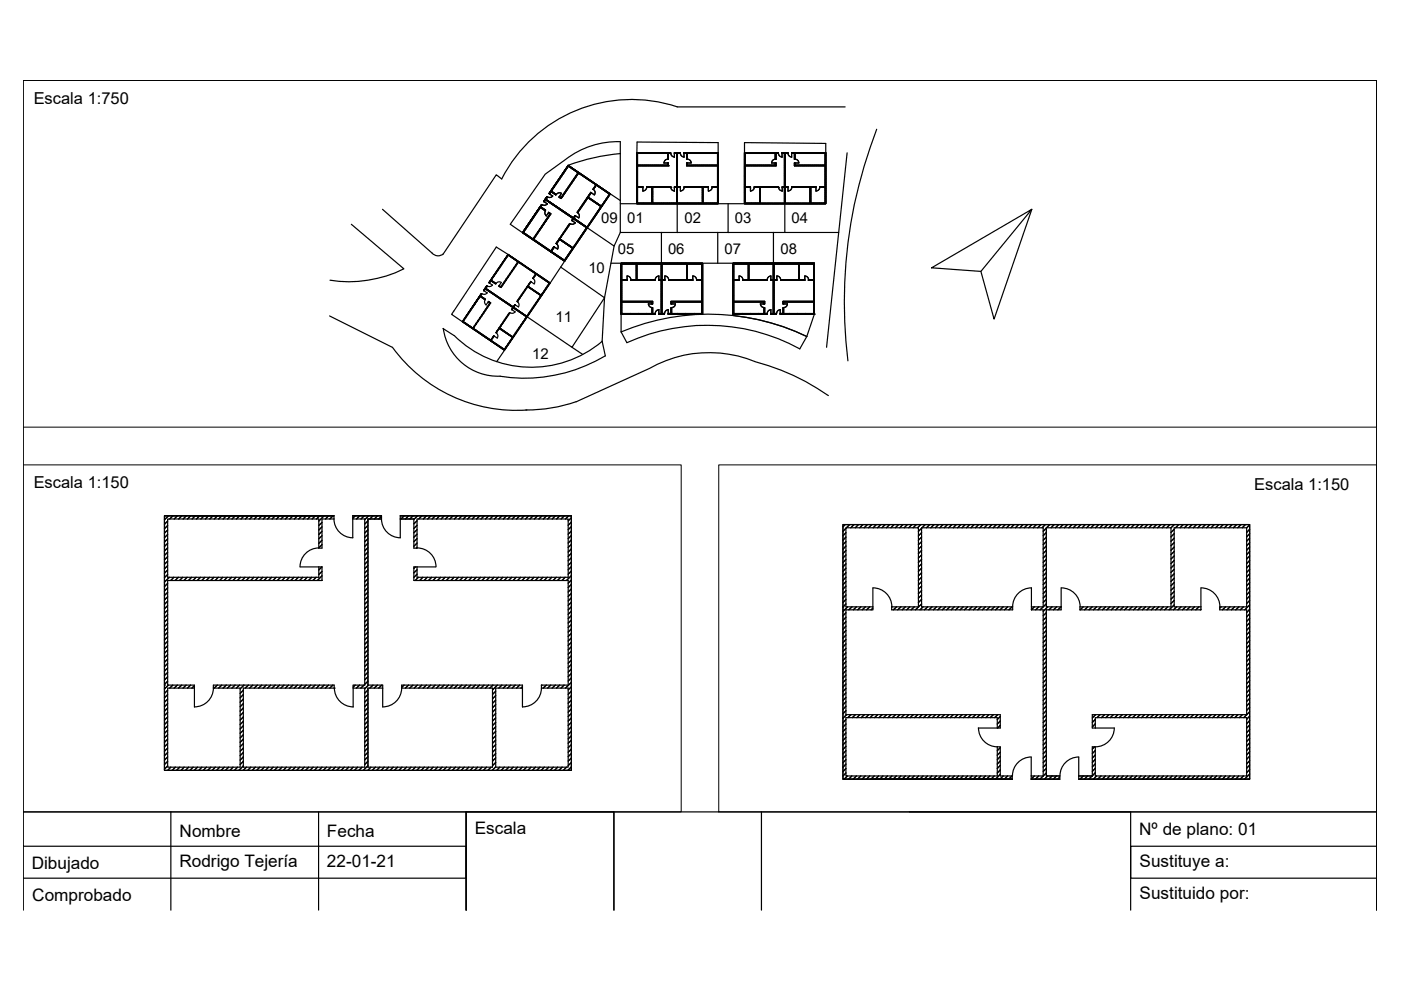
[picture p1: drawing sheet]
<svg xmlns="http://www.w3.org/2000/svg" width="297mm" height="210mm" viewBox="0 0 297 210" stroke-linecap="round" stroke-linejoin="round" font-family="sans-serif">
<defs><g id="words">
<g font-size="3.6">
<text x="38.1" y="177.4">Nombre</text>
<text x="69.3" y="177.4">Fecha</text>
<text x="100.7" y="176.8">Escala</text>
<text x="241.5" y="177">Nº de plano: 01</text>
<text x="6.7" y="184.2">Dibujado</text>
<text x="38" y="183.8">Rodrigo Tejería</text>
<text x="69.3" y="183.8">22-01-21</text>
<text x="241.6" y="183.8">Sustituye a:</text>
<text x="6.8" y="191">Comprobado</text>
<text x="241.6" y="190.6">Sustituido por:</text>
</g>
<g font-size="3.5">
<text x="7.1" y="22">Escala 1:750</text>
<text x="7.1" y="103.6">Escala 1:150</text>
<text x="265.9" y="103.8">Escala 1:150</text>
</g>
<g font-size="3.2">
<text x="127.5" y="47.3">09</text>
<text x="133" y="47.3">01</text>
<text x="145.1" y="47.3">02</text>
<text x="155.8" y="47.3">03</text>
<text x="167.8" y="47.3">04</text>
<text x="131" y="53.8">05</text>
<text x="141.6" y="53.8">06</text>
<text x="153.6" y="53.8">07</text>
<text x="165.5" y="53.8">08</text>
<text x="124.7" y="57.8">10</text>
<text x="117.8" y="68.3">11</text>
<text x="112.8" y="76">12</text>
</g>
</g></defs>
<!-- layer: 0 -->
<g fill="none" stroke="#000" stroke-width=".25">
<path d="M4.9 17h287v176v-20.9h-193.1v20.9M4.9 17.1v155M117.5 39.6l-.5 .5M117.9 39l-.5 .6M118.3 38.5l-.5 .5M118.7 37.9l-.5 .5 .5-.5M119.1 37.3l-.5 .5 .5-.5M119.5 36.7l-.5 .5M119.8 36l.5-.5-.5 .5M119.9 36.1l-.5 .5M120.5 35.1l-4.1 5.9M120.6 35.1l-.4 .3"/>
<path d="M120.6 35.3l.1-.1-.1 .1M120.6 39.8l-.6 .5 .6-.5M120.8 35.2l-.1 .2M120.8 39.1l.6-.5-.6 .6M120.9 35.3l-.1 .1M120.9 39.3l-.5 .5M120.9 39.2l-.4 .5M121 35.4l-.1 .1M121.1 35.5l-.1 .1M121.2 35.6l-.1 .1M121.4 35.6l-.2 .1M121.4 35.8v-.1v.1"/>
<path d="M121.6 35.8l-.1 .1M121.7 35.9l-.1 .1M121.7 38l-.5 .6M121.8 36h-.1M121.9 36l-.1 .1M121.9 36.2l.1-.1-.1 .1M122.1 36.2l-.1 .1M122.1 37.5l-.4 .5M122.2 37.5l-.5 .4M122.2 36.3h.1M122.3 36.3l-.1 .1 .2-.1M122.5 36.4l-.1 .1"/>
<path d="M122.5 36.5h.1l-.1 .1M122.5 36.9l-.5 .5M122.7 36.5l-.2 .3M122.7 36.5l-.3 .3M122.8 36.6l-.1 .1M122.9 36.7l-.1 .1M123 36.8l-.1 .1M123 36.9l.1-.1-.1 .2M123.1 37l.2-.1-.1 .1M123.3 37v.1M123.5 37.1l-.1 .1M123.6 37.1l-.1 .2"/>
<path d="M123.6 37.3l.1-.1-.1 .2M123.8 37.3l-.1 .1M123.9 37.4l-.1 .1M124 37.5l-.1 .1M124.1 37.5v.1M124.1 37.7l.2-.1-.2 .1M124.4 37.7l-.1 .1M124.5 37.8l-.1 .1M124.6 37.9h-.1M124.7 37.9l-.1 .1M124.8 38l-.1 .1M124.9 38.1l-.1 .1"/>
<path d="M125 38.2h.1M125.2 38.2l-.1 .1M125.3 38.3l-.1 .1 .1-.1M125.4 38.4l-.1 .1M125.4 38.5h.1h-.1M125.6 38.5l-.1 .1M125.7 38.6l-.1 .1M125.8 38.7l-.1 .1M125.9 38.7l-.1 .2M126.1 38.8l-.1 .1M126.2 39.7l-.5 .4M126.2 38.9l-.1 .1"/>
<path d="M126.2 39.6l-.5 .5M126.3 39l-.1 .1M126.4 39.1l-.1 .1M126.5 39.1l-.4 .5M126.6 39.2l-.1 .1M126.7 39.3l-.1 .1M126.9 39.4l-.2 .1M126.9 39.4v.2v-.1M127.1 39.5l-.1 .1M127.2 39.6l-.1 .1M127.3 39.7l-.1 .1M127.4 39.8h-.1"/>
<path d="M127.5 39.8l-.1 .1 .1-.1M127.6 39.9l-.1 .1M127.7 40v.1M131.5 32.6a43 43 0 0 0-11.1 2.4M131.5 32.6v16.7h22.9v-6.1M131.5 30.1v2.5M131.5 30a18.1 18.1 0 0 0-11.6 3.8l-4.3 3.1-7.4 10.7 2.6 1.7 3.7-5.5M135 39.6h.1M135 39.7h.1M135 33.5l.2-.1-.2 .1M135 35.2l.2-.2-.2 .2M135 37.3l.2-.2-.2 .2"/>
<path d="M135 37.6l.2-.1-.2 .2M135 33.1l.2-.1-.2 .2M135 35.6l.2-.2-.2 .2M135 39.3l.2-.1-.2 .2M135.2 32.6l-.2 .2 .2-.1M135.2 32.8l-.2 .1M135.2 33.2l-.2 .1M135.2 33.6l-.2 .1M135.2 33.8l-.2 .1M135.2 34l-.2 .1M135.2 34.1l-.2 .2M135.2 34.3l-.2 .2 .2-.2"/>
<path d="M135.2 34.5l-.2 .1M135.2 34.9l-.2 .1M135.2 35.7l-.2 .1M135.2 36l-.2 .2M135.2 36.4l-.2 .1 .2-.1M135.2 36.6l-.2 .1M135.2 36.8l-.2 .1M135.2 37l-.2 .1M135.2 37.7l-.2 .2M135.2 37.9l-.2 .1M135.2 38.1l-.2 .1M135.2 38.3l-.2 .1"/>
<path d="M135.2 38.5l-.2 .1 .2-.1M135.2 38.7l-.2 .1M135.2 38.9l-.2 .1M135.2 39l-.2 .2M135.2 39.4l-.2 .2M135.2 39.8l-.2 .1M135.2 40l-.2 .1M135.2 37.4l-.2 .1M135.2 34.7l-.2 .2 .2-.2M135.2 35.3l-.2 .1M135.2 35.8l-.2 .2M135.2 36.2l-.2 .1"/>
<path d="M135.2 39.6l-.2 .2M135.2 32.4l-.2 .2M135.4 39.6l-.2 .1M135.4 32.4l-.2 .1M135.4 35l-.1 .2M135.5 32.4l-.1 .1 .2-.1M135.5 39.6l-.1 .1M135.6 35l-.1 .2M135.7 39.6l-.1 .1M135.7 32.4l-.1 .1M135.8 35l-.1 .2M135.9 32.4l-.1 .1 .2-.1"/>
<path d="M135.9 39.6l-.1 .1M136 35l-.2 .2M136.1 32.4l-.1 .1M136.1 39.6l-.1 .1M136.2 35l-.2 .2M136.2 32.4h6h-7.2v10.8h17.3v-10.8h-7.3M136.3 39.7h-1.1v3.4h3v-3.4M136.3 39.6v.9M136.3 32.4l-.1 .1M136.3 39.6l-.1 .1M136.3 35l-.1 .2M136.4 35.2l.2-.2-.2 .2"/>
<path d="M136.5 32.4l-.1 .1M136.7 32.4l-.1 .1M136.7 32.5l.2-.1-.1 .1M136.7 35l-.1 .2M136.8 35.2l.1-.2-.1 .2M137.1 32.4l-.2 .1M137.1 39.7a.78 .78 0 0 1-.8 .8M137.1 39.7v-.1h5.1v.1M137.1 39.7h1.1M137.1 35l-.1 .2M137.2 39.6l-.1 .1M137.3 32.4l-.2 .1"/>
<path d="M137.3 35l-.2 .2 .2-.2M137.3 39.6l-.2 .1M137.4 32.4l-.1 .1M137.4 39.6l-.1 .1M137.5 35l-.1 .2M137.6 39.6l-.1 .1M137.6 32.4l-.1 .1 .2-.1M137.7 35l-.2 .2M137.8 32.4l-.1 .1M137.8 39.6l-.1 .1M137.9 35l-.2 .2M138 39.6l-.1 .1"/>
<path d="M138 32.4l-.1 .1 .1-.1M138 35l-.1 .2M138.2 39.6l-.1 .1M138.2 39.7l.2-.1-.2 .2M138.2 32.4l-.1 .1M138.2 35l-.1 .2M138.4 39.7v3.4h5.1v-3.4M138.4 39.7h3.8M138.4 32.4l-.2 .1M138.4 39.8l-.2 .1M138.4 40l-.2 .1M138.4 35l-.1 .2"/>
<path d="M138.4 39.7l.2-.1-.1 .1M138.5 35.2l.1-.2-.1 .2M138.6 32.4l-.1 .1M138.8 32.4l-.2 .1M138.8 39.6l-.2 .1M138.8 35l-.1 .2M138.8 35.2l.2-.2-.1 .2M139 39.6l-.2 .1M139 32.4l-.2 .1M139.1 32.4l-.1 .1M139.1 39.6l-.1 .1M139.2 32.5l.1-.1-.1 .1"/>
<path d="M139.2 35l-.1 .2M139.3 39.6l-.1 .1 .1-.1M139.3 35l-.1 .2 .2-.2M139.5 32.4l-.1 .1M139.5 39.6l-.1 .1M139.6 35l-.2 .2M139.7 32.4l-.1 .1 .1-.1M139.7 39.6l-.1 .1M139.7 35l-.1 .2M139.9 32.4l-.1 .1M139.9 39.6l-.1 .1M139.9 35l-.1 .2"/>
<path d="M140.1 32.4l-.2 .1M140.1 39.6l-.2 .1M140.1 35l-.1 .2M140.3 32.4l-.1 .1M140.3 39.6l-.1 .1M140.3 35l-.1 .2M140.4 32.4l-.1 .1M140.4 39.6l-.1 .1M140.5 35l-.1 .2M140.5 35.2l.2-.2-.1 .2M140.7 32.4l-.2 .1M140.7 39.6l-.2 .1"/>
<path d="M140.7 34.6h1M140.8 39.6l-.1 .1M140.8 32.4l-.1 .1M140.9 32.5l.1-.1-.1 .1M140.9 35l-.2 .2M140.9 39.7l.1-.1-.1 .1M141 35l-.1 .2 .2-.2M141.2 39.6l-.1 .1M141.2 32.4l-.1 .1M141.3 32.5l.1-.1-.1 .1M141.3 35l-.2 .2M141.4 39.6l-.1 .1 .1-.1"/>
<path d="M141.4 35l-.1 .2 .2-.2M141.6 33.8a.78 .78 0 0 0-.8 .7M141.6 39.6l-.1 .1M141.6 32.4l-.1 .1M141.7 35.2h.1M141.7 32.4h-6.7l.1-2.3 17.2 .1v2.2h-7.3M141.7 35.2h-6.5v4.4h1.1M141.7 34.6v.6M141.7 32.9l-.2 .1M141.7 33.1l-.2 .1M141.7 33.2l-.2 .2M141.7 33.5l-.2 .1"/>
<path d="M141.7 33.6l-.2 .2M141.7 32.7l-.2 .1M141.7 34.6l-.2 .1M141.7 34.8l-.2 .1M141.7 34.9l-.2 .3M141.8 39.6l-.2 .1M141.8 32.4l-.3 .3M142 32.4l-.2 .1M142 39.6l-.2 .1M142.1 32.4l-.1 .1M142.1 39.6l-.1 .1M142.2 32.4h-7.2v10.8h17.3v-10.8h-7.3"/>
<path d="M142.2 32.4v.1h-.5v1.3h-.2v-1.3h-6.3v2.5h6.3v-.4M142.2 39.7a.78 .78 0 0 0 .8 .8M142.2 32.5a.78 .78 0 0 0 .8 .8M142.2 39.7h.1M143 33.3v-.9h1.2v.1h-.6v7.1M143 39.7h.5M143.1 39.6l-.1 .1M143.1 32.4l-.1 .1h.5M143.3 32.4l-.1 .1M143.3 39.6l-.1 .1M143.3 32.5l.2-.1-.1 .1M143.5 39.6l-.2 .1 .2-.1"/>
<path d="M143.5 32.5v7.1M143.5 39.6h-.5v.9M143.5 34.8l.1-.1-.1 .2M143.5 36.9l.1-.1-.1 .1M143.5 39l.1-.2-.1 .2M143.6 22.7h35.6M143.6 22.7a30.9 30.9 0 0 0-37.2 15.2l-1.2-.8-11.2 16.8M143.6 39.6h.7v.9M143.6 33.2l-.1 .1M143.6 33.6l-.1 .1M143.6 33.8l-.1 .1M143.6 33.9l-.1 .2 .1-.1"/>
<path d="M143.6 34.1l-.1 .2M143.6 34.5l-.1 .1M143.6 34.9l-.1 .1M143.6 35.1l-.1 .1M143.6 35.3l-.1 .1M143.6 35.7l-.1 .1M143.6 36l-.1 .2 .1-.2M143.6 36.4l-.1 .1 .1-.1M143.6 37.1l-.1 .2M143.6 37.4l-.1 .1M143.6 37.5l-.1 .1M143.6 34.3l-.1 .2"/>
<path d="M143.6 32.6l-.1 .1M143.6 32.8l-.1 .1M143.6 33l-.1 .1M143.6 33.4l-.1 .1M143.6 35.4l-.1 .2M143.6 35.8l-.1 .2M143.6 36.2l-.1 .1M143.6 36.6l-.1 .1M143.6 37l-.1 .1M143.6 37.7l-.1 .2M143.6 37.9l-.1 .1M143.6 38.1l-.1 .1 .1-.1"/>
<path d="M143.6 38.3l-.1 .1M143.6 38.5l-.1 .1 .1-.1M143.6 38.7l-.1 .1M143.6 39l-.1 .2M143.6 39.2l-.1 .1M143.6 39.4l-.1 .2M143.6 39.8l-.1 .1M143.6 40l-.1 .1M143.7 32.4l-.2 .2M143.7 39.6l-.2 .1M143.8 32.4l-.1 .1M143.8 39.6l-.1 .1"/>
<path d="M144 32.4l-.1 .1M144 39.6l-.1 .1M144.2 32.4l-.1 .1M144.2 39.6l-.1 .1M144.3 32.5a.78 .78 0 0 0 .7 .8M144.3 39.7h-.7v3.4h5.3M145 32.4v.9M145.1 39.7a.78 .78 0 0 1-.8 .8M145.1 32.5l.1-.1-.2 .1h.6M145.1 39.7v-.1h5.1v.9M145.1 39.7h3.8v3.4M145.1 39.6v.1"/>
<path d="M145.2 39.6l-.1 .1M145.4 32.4l-.2 .1M145.4 39.6l-.2 .1M145.4 32.5l.2-.1-.2 .1M145.5 39.6l-.1 .1M145.6 32.5v1.3h.1v-1.3M145.7 34.6h-.1M145.7 33.8a.7 .7 0 0 1 .8 .7M145.7 32.5h6.4v2.5h-6.4M145.7 34.6v.4M145.7 32.4l-.1 .2M145.7 33.2l-.1 .1"/>
<path d="M145.7 33.5l-.1 .2 .1-.1M145.7 32.6l-.1 .1M145.7 34.7l-.1 .1M145.7 32.8l-.1 .1M145.7 33l-.1 .1M145.7 33.4l-.1 .1M145.7 34.9l-.1 .1M145.7 39.6l-.1 .1M145.8 35l-.1 .2M145.9 32.4l-.1 .1M145.9 39.6l-.1 .1M146 35l-.2 .2"/>
<path d="M146 32.4l-.2 .1M146.1 32.4l-.1 .1M146.1 39.6l-.1 .1M146.2 35l-.2 .2M146.3 32.4l-.1 .1M146.3 39.6l-.1 .1M146.3 35l-.1 .2M146.5 34.6h-.9v.6h6.5v4.4h-1.1v.1M146.5 32.4l-.1 .1M146.5 39.6l-.1 .1M146.5 35l-.1 .2M146.7 32.4l-.2 .1"/>
<path d="M146.7 39.6l-.2 .1M146.7 35l-.1 .2M146.7 39.7l.2-.1-.1 .1M146.8 35.2l.1-.2-.1 .2M146.9 32.4l-.1 .1M147.1 32.4l-.2 .1M147.1 39.6l-.2 .1M147.1 32.5l.2-.1-.2 .1M147.1 35l-.1 .2M147.2 39.6l-.1 .1M147.3 35l-.2 .2 .2-.2M147.4 32.4l-.1 .1"/>
<path d="M147.4 39.6l-.1 .1M147.5 32.5l.1-.1-.1 .1M147.5 35l-.2 .2M147.6 39.6l-.1 .1M147.6 35l-.1 .2 .2-.2M147.8 32.4l-.1 .1M147.8 39.6l-.1 .1M147.9 35l-.2 .2M148 32.4l-.1 .1 .1-.1M148 39.6l-.1 .1M148 35l-.1 .2M148.2 32.4l-.1 .1"/>
<path d="M148.2 39.6l-.1 .1M148.2 35l-.1 .2M148.4 32.4l-.2 .1M148.4 39.6l-.2 .1M148.4 35l-.1 .2M148.6 32.4l-.2 .1M148.6 39.6l-.2 .1M148.6 35l-.1 .2M148.7 32.4l-.1 .1M148.7 39.6l-.1 .1M148.8 35l-.1 .2M148.8 39.7l.2-.1-.2 .1"/>
<path d="M148.8 35.2l.2-.2-.1 .2M148.9 39.8l.2-.2-.2 .2M149 32.4l-.2 .1M149 39.8l-.1 .2M149.1 32.4l-.1 .1M149.2 32.5l.1-.1-.1 .1M149.2 35l-.2 .2M149.3 35l-.1 .2 .2-.2M149.3 39.6l-.1 .1M149.5 32.4l-.1 .1M149.5 39.6l-.1 .1M149.5 35l-.1 .2"/>
<path d="M149.7 32.4l-.2 .1M149.7 39.6l-.2 .1 .2-.1M149.7 32.4l-.1 .1M149.7 35l-.1 .2M149.9 32.4l-.1 .1M149.9 39.6l-.1 .1M149.9 35l-.1 .2M150.1 32.4l-.2 .1 .2-.1M150.1 39.6l-.2 .1M150.1 35l-.1 .2M150.2 39.6l-1.2 .1v3.4M150.3 32.4l-.2 .1"/>
<path d="M150.3 35l-.1 .2M150.4 32.4l-.1 .1M150.5 35l-.1 .2M150.5 35.2l.2-.2-.1 .2M150.7 32.4l-.2 .1M150.8 32.4l-.1 .1M150.9 35l-.2 .2M150.9 35.2l.2-.2-.2 .2M151 39.7h1.1v3.4h-3.1M151 39.7a.78 .78 0 0 1-.8 .8M151 32.4l-.1 .1M151.2 32.4l-.1 .1"/>
<path d="M151.2 39.6l-.1 .1M151.2 32.5l.2-.1-.1 .1M151.2 35l-.1 .2M151.4 39.6l-.2 .1 .2-.1M151.4 35l-.1 .2M151.6 32.4l-.1 .1M151.6 39.6l-.1 .1M151.6 35l-.1 .2M151.8 32.4l-.2 .1 .2-.1M151.8 39.6l-.2 .1 .2-.1M151.8 35l-.1 .2 .1-.2M152 32.4l-.2 .1"/>
<path d="M152 39.6l-.2 .1M152 35l-.1 .2M152.1 32.4l-.1 .1 .2-.1M152.1 33.5l.2-.1-.2 .2M152.1 35.2l.2-.1-.2 .2M152.1 35.6l.2-.1-.2 .2M152.1 37.3l.2-.1-.2 .2M152.1 37.7l.2-.1-.2 .1M152.1 39.4l.2-.1-.2 .1M152.1 39.8l.2-.2-.2 .2M152.3 32.5l-.2 .1M152.3 32.7l-.2 .1 .2-.1"/>
<path d="M152.3 32.9l-.2 .1M152.3 33l-.2 .2M152.3 33.2l-.2 .2M152.3 33.6l-.2 .2M152.3 33.8l-.2 .1M152.3 34l-.2 .1M152.3 34.2l-.2 .1M152.3 34.4l-.2 .1M152.3 34.6l-.2 .1M152.3 34.7l-.2 .2 .2-.1M152.3 34.9l-.3 .3M152.3 35.3l-.2 .1"/>
<path d="M152.3 35.7l-.2 .1M152.3 35.9l-.2 .1M152.3 36.1l-.2 .1M152.3 36.3l-.2 .1M152.3 36.5l-.2 .1M152.3 36.6l-.2 .2M152.3 36.8l-.2 .2 .2-.2M152.3 37l-.2 .1M152.3 37.4l-.2 .1M152.3 37.8l-.2 .1M152.3 37.9l-.2 .2M152.3 38.2l-.2 .1"/>
<path d="M152.3 38.3l-.2 .2M152.3 38.5l-.2 .2M152.3 38.7l-.2 .1M152.3 38.9l-.2 .1 .2-.1M152.3 39.1l-.2 .1M152.3 39.5l-.3 .2M152.3 39.8l-.2 .2M157.8 39.6h.1M157.8 39.7h.1M157.8 33.1l.2-.1-.2 .2M157.8 33.5l.2-.1-.2 .1M157.8 35.2l.3-.2-.3 .2"/>
<path d="M157.8 35.6l.2-.2-.2 .2M157.8 37.3l.2-.2-.2 .2M157.8 37.6l.2-.1-.2 .2M157.8 39.3l.2-.1-.2 .2M157.8 39.7l.2-.1-.2 .2M158 32.6l-.2 .2 .2-.1M158 32.8l-.2 .1M158 33.2l-.2 .1M158 33.6l-.2 .1M158 33.8l-.2 .1M158 34.1l-.2 .2M158 34.5l-.2 .1"/>
<path d="M158 34.9l-.2 .1M158 35.3l-.2 .1M158 35.7l-.2 .1M158 35.8l-.2 .2M158 36.2l-.2 .1M158 36.6l-.2 .1M158 37l-.2 .1M158 34l-.2 .1M158 36l-.2 .2M158 37.4l-.2 .1M158 34.3l-.2 .2 .2-.2M158 34.7l-.2 .2 .2-.2"/>
<path d="M158 36.4l-.2 .1 .2-.1M158 36.8l-.2 .1M158 37.7l-.2 .2M158 37.9l-.2 .1M158 38.1l-.2 .1M158 38.3l-.2 .1M158 38.5l-.2 .1 .2-.1M158 38.7l-.2 .1M158 38.8l-.2 .2M158 39l-.2 .2M158 39.4l-.2 .2M158 39.8l-.2 .1"/>
<path d="M158 40l-.2 .1M158 32.4l-.2 .2M158.2 32.4l-.1 .1M158.2 39.6l-.1 .1M158.2 32.5l.2-.1-.1 .1M158.2 35l-.1 .2M158.2 39.7l.2-.1-.1 .1M158.3 35.2l.1-.2-.1 .2M158.6 32.4l-.2 .1M158.6 39.6l-.2 .1M158.6 32.5l.2-.1-.1 .1M158.6 35l-.1 .2"/>
<path d="M158.7 39.6l-.1 .1 .2-.1M158.8 35l-.1 .2M158.9 32.4l-.1 .1M158.9 39.6l-.1 .1M159 35l-.1 .2M159 32.4h6h-7.2v10.8h17.3v-10.8h-7.3M159.1 39.7h-1.1v3.4h3.1v-3.4M159.1 39.6v.9M159.1 32.4l-.1 .1 .2-.1M159.1 39.6l-.1 .1M159.2 35l-.2 .2M159.3 32.4l-.1 .1"/>
<path d="M159.4 35l-.2 .2M159.5 32.4l-.1 .1 .1-.1M159.5 35l-.1 .2M159.7 32.4l-.1 .1M159.8 35l-.2 .2M159.9 32.4l-.1 .1M159.9 39.7a.78 .78 0 0 1-.8 .8M159.9 39.7v-.1h5.1v.1M159.9 39.7h1.2M159.9 35l-.1 .2M159.9 39.7l.2-.1-.1 .1M160 35.2l.1-.2-.1 .2"/>
<path d="M160.1 32.4l-.1 .1M160.3 32.4l-.2 .1M160.3 39.6l-.2 .1M160.3 32.5l.2-.1-.2 .1M160.3 35l-.1 .2M160.3 39.7l.2-.1-.2 .1M160.3 35.2l.2-.2-.1 .2M160.6 32.4l-.1 .1M160.6 39.6l-.1 .1M160.7 32.5l.2-.1-.2 .1M160.7 35l-.1 .2M160.8 39.6l-.1 .1 .2-.1"/>
<path d="M160.9 35l-.2 .2M161 32.4l-.1 .1M161 39.6l-.1 .1M161.1 35l-.2 .2M161.1 39.7l.1-.1-.1 .2M161.2 32.4l-.1 .1 .1-.1M161.2 39.8l-.1 .1M161.2 40l-.1 .1M161.2 35l-.1 .2M161.4 32.4l-.1 .1M161.4 39.6l-.1 .1M161.4 35l-.1 .2"/>
<path d="M161.6 32.4l-.2 .1 .2-.1M161.6 39.6l-.2 .1M161.6 35l-.1 .2M161.8 32.4l-.1 .1M161.8 39.6l-.1 .1M161.8 35l-.1 .2M162 32.4l-.2 .1M162 39.6l-.2 .1M162 35l-.1 .2M162 39.7l.2-.1-.2 .1M162 35.2l.2-.2-.1 .2M162.2 32.4l-.2 .1"/>
<path d="M162.3 32.4l-.1 .1M162.3 39.6l-.1 .1M162.4 32.5l.1-.1-.1 .1M162.4 35l-.2 .2M162.4 39.7l.1-.1-.1 .1M162.4 35.2l.1-.2v.2M162.7 32.4l-.1 .1M162.7 39.6l-.1 .1M162.8 35l-.2 .2M162.9 39.6l-.1 .1 .1-.1M162.9 32.4l-.1 .1M162.9 35l-.1 .2 .2-.2"/>
<path d="M163.1 32.4l-.1 .1M163.1 39.6l-.1 .1M163.1 35l-.1 .2M163.3 32.4l-.2 .1 .2-.1M163.3 39.6l-.2 .1M163.3 35l-.1 .2M163.5 32.4l-.1 .1M163.5 39.6l-.1 .1M163.5 35l-.1 .2M163.6 32.4l-.1 .1M163.6 39.6l-.1 .1M163.7 35l-.1 .2"/>
<path d="M163.9 32.4l-.2 .1M163.9 39.6l-.2 .1M163.9 35l-.1 .2M164 32.4l-.1 .1M164 39.6l-.1 .1M164.1 35l-.2 .2M164.1 39.7l.1-.1-.1 .1M164.1 35.2l.2-.2-.1 .2M164.2 32.4l-.1 .1M164.4 32.6l.2-.2-.2 .3M164.4 32.4l-.1 .1M164.4 39.6l-.1 .1"/>
<path d="M164.5 33.6l-.1 .2a.78 .78 0 0 0-.8 .7l.9 .1M164.5 34.6v.6h-6.5v4.4h1.1M164.5 33.2l-.1 .2M164.5 32.7l-.1 .1M164.5 32.9l-.1 .1M164.5 34.8l-.1 .1M164.5 33.1l-.1 .1M164.5 33.5l-.1 .1M164.5 34.6l-.1 .1M164.5 34.9l-.2 .3M164.6 39.6l-.1 .1 .1-.1M164.8 32.4l-.1 .1"/>
<path d="M164.8 39.6l-.1 .1M164.8 32.5l.2-.1-.1 .1M165 39.6l-.2 .1 .2-.1M165 32.4h-7.2v10.8h17.3v-10.8h-7.3M165 32.4v.1h-.5v1.3h-.1v-1.3h-6.4v2.5h6.4v-.4M165 32.5a.78 .78 0 0 0 .8 .8M165 39.7h.1M165 32.4h-7.2v-2.2l17.3 .2v2h-7.3M165 39.7h-3.8v3.4h5.1v-3.4M165.1 39.7a.78 .78 0 0 0 .8 .8M165.8 33.3v-.9h1.2v.1h-.5v7.1M165.9 32.4l-.1 .1h.5"/>
<path d="M165.9 39.6l-.1 .1h.5M166.1 32.4l-.1 .1M166.1 39.6l-.1 .1M166.3 39.6h-.5v.9M166.3 32.5v7.1M166.3 32.4l-.1 .1M166.3 34.8l.2-.1-.2 .2M166.3 36.9l.2-.1-.2 .1M166.3 39l.2-.2-.2 .2M166.5 39.6h.6M166.5 33.6l-.2 .1M166.5 32.4l-.2 .2"/>
<path d="M166.5 32.6l-.2 .2M166.5 33.4l-.2 .1M166.5 32.8l-.2 .1M166.5 33l-.2 .1M166.5 33.2l-.2 .1M166.5 35.1l-.2 .1M166.5 33.8l-.2 .1M166.5 33.9l-.2 .2 .2-.1M166.5 34.1l-.2 .2M166.5 34.3l-.2 .1 .2-.1M166.5 34.5l-.2 .1M166.5 34.9l-.2 .1"/>
<path d="M166.5 35.3l-.2 .1M166.5 35.4l-.2 .2M166.5 35.7l-.2 .1M166.5 35.8l-.2 .2M166.5 36l-.2 .2 .2-.2M166.5 36.2l-.2 .1M166.5 36.4l-.2 .1 .2-.1M166.5 38.3l-.2 .1M166.5 36.6l-.2 .1M166.5 37l-.2 .1M166.5 37.1l-.2 .2M166.5 37.9l-.2 .1"/>
<path d="M166.5 37.4l-.2 .1M166.5 37.5l-.2 .1M166.5 37.7l-.2 .2M166.5 38.1l-.2 .1 .2-.1M166.5 38.5l-.2 .1 .2-.1M166.5 39.8l-.2 .1M166.5 38.7l-.2 .1M166.5 39l-.2 .2M166.5 39.2l-.2 .1M166.5 39.4l-.3 .3 .1-.1M166.5 39.6l-.2 .1M166.5 40l-.2 .1"/>
<path d="M166.7 39.6l-.2 .1 .2-.1M166.7 32.4l-.1 .1M166.9 32.4l-.2 .1M166.9 39.6l-.2 .1M166.9 32.5l.1-.1-.1 .1M167 39.6l-.1 .1 .2-.1M167.1 32.5a.78 .78 0 0 0 .8 .8M167.1 39.7h-.6v3.4h5.2v-3.4h-3.8M167.1 39.6v.9M167.8 32.5h.6M167.8 32.4v.9M167.9 39.7a.78 .78 0 0 1-.8 .8"/>
<path d="M167.9 39.7v-.1h5.1v.9M168 32.4l-.1 .1M168 39.6l-.1 .1M168.2 32.4l-.2 .1M168.2 39.6l-.2 .1M168.4 32.4l-.1 .1M168.4 39.6l-.2 .1M168.4 32.5v1.3h.2v-1.3h6.3v2.5h-6.3v-.4M168.4 35.2h6.5v4.4h-1.1v.1M168.4 34.6v.6M168.5 34.6h-.1M168.5 33.8a.7 .7 0 0 1 .9 .7l-1 .1"/>
<path d="M168.6 32.4l-.2 .2M168.6 32.6l-.2 .1M168.6 32.8l-.2 .1M168.6 33l-.2 .1M168.6 33.2l-.2 .1M168.6 33.4l-.2 .1M168.6 33.5l-.2 .2 .2-.1M168.6 34.7l-.2 .1M168.6 34.9l-.2 .1M168.6 39.6l-.2 .1M168.6 32.5l.2-.1-.2 .1M168.6 35l-.1 .2"/>
<path d="M168.7 39.6l-.1 .1 .2-.1M168.8 35l-.2 .2 .2-.2M168.9 32.4l-.1 .1M168.9 39.6l-.1 .1M169 35l-.1 .2M169.1 39.6l-.1 .1 .1-.1M169.1 32.4l-.1 .1M169.1 35l-.1 .2 .2-.2M169.3 32.4l-.1 .1M169.3 39.6l-.1 .1M169.4 35l-.2 .2M169.5 39.6l-.1 .1"/>
<path d="M169.5 32.4l-.1 .1M169.5 35l-.1 .2M169.7 32.4l-.1 .1M169.7 39.6l-.1 .1M169.7 35l-.1 .2M169.9 32.4l-.2 .1M169.9 39.6l-.2 .1M169.9 35l-.1 .2M170.1 32.4l-.1 .1M170.1 39.6l-.1 .1M170.1 35l-.1 .2M170.3 32.4l-.2 .1"/>
<path d="M170.3 39.6l-.2 .1M170.3 35l-.1 .2M170.3 39.7l.2-.1-.2 .1M170.5 32.4l-.2 .1M170.5 35l-.1 .2M170.6 32.4l-.1 .1M170.6 39.6l-.1 .1M170.7 32.5l.1-.1-.1 .1M170.7 35l-.2 .2M170.8 39.6l-.1 .1 .1-.1M170.8 35l-.1 .2 .2-.2M171 32.4l-.1 .1"/>
<path d="M171 39.6l-.1 .1M171.1 35l-.2 .2M171.2 32.4l-.1 .1M171.2 39.6l-.1 .1M171.2 35l-.1 .2 .2-.2M171.4 32.4l-.1 .1M171.4 39.6l-.1 .1M171.4 35l-.1 .2M171.6 32.4l-.2 .1 .2-.1M171.6 39.6l-.2 .1M171.6 35l-.1 .2M171.7 39.8l.2-.2-.2 .2"/>
<path d="M171.8 32.4l-.2 .1M171.8 39.6l-.2 .1M171.8 35l-.1 .2M171.9 39.8l-.2 .2M171.9 32.4l-.1 .1M172 35l-.1 .2M172 39.7l.2-.1-.2 .1M172.2 32.4l-.2 .1M172.2 35l-.2 .2M172.3 32.4l-.1 .1M172.3 39.6l-.1 .1M172.4 35l-.2 .2"/>
<path d="M172.4 39.7l.1-.1-.1 .1M172.4 35.2l.2-.2-.1 .2M172.5 32.4l-.1 .1M172.7 32.4l-.1 .1M172.7 39.6l-.1 .1M172.7 32.5l.2-.1-.1 .1M172.7 35l-.1 .2M172.9 35l-.1 .2 .2-.2M172.9 39.6l-.2 .1M173 39.7h-1.1v3.4M173 39.6v.1M173.1 32.4l-.1 .1"/>
<path d="M173.1 35l-.1 .2M173.3 32.4l-.2 .1M173.3 35l-.1 .2 .1-.2M173.5 32.4l-.2 .1M173.5 35l-.1 .2M173.6 32.4l-.1 .1 .2-.1M173.7 35l-.1 .2M173.8 39.7h1.1v3.4h-3M173.8 39.7a.78 .78 0 0 1-.8 .8M173.8 32.4l-.1 .1M173.9 35l-.1 .2M174 32.4l-.1 .1"/>
<path d="M174 39.6l-.1 .1M174.1 35l-.2 .2M174.1 39.7l.1-.1-.1 .1M174.2 32.4l-.1 .1M174.3 35l-.2 .2M174.4 32.4l-.1 .1M174.4 39.6l-.1 .1M174.4 35l-.1 .2M174.4 39.7l.2-.1-.1 .1M174.5 35.2l.2-.2-.2 .2M174.6 32.4l-.1 .1M174.8 32.4l-.1 .1"/>
<path d="M174.8 39.6l-.1 .1M174.8 32.5l.2-.1-.1 .1M174.8 35l-.1 .2M174.9 33.5l.2-.1-.2 .2M174.9 35.2l.2-.1-.2 .2M174.9 35.6l.2-.1-.2 .2M174.9 37.3l.2-.1-.2 .2M174.9 37.7l.2-.1-.2 .1M174.9 39.4l.2-.1-.2 .1M174.9 39.8l.2-.2-.2 .2M175.1 32.5l-.2 .1M175.1 32.7l-.2 .1 .2-.1"/>
<path d="M175.1 32.9l-.2 .1M175.1 33l-.2 .2M175.1 33.2l-.2 .2M175.1 33.6l-.2 .2M175.1 33.8l-.2 .1M175.1 34l-.2 .1M175.1 34.2l-.2 .1M175.1 34.4l-.2 .1M175.1 34.6l-.2 .1M175.1 34.7l-.2 .2 .2-.1M175.1 34.9l-.2 .3M175.1 35.3l-.2 .1"/>
<path d="M175.1 35.7l-.2 .1M175.1 35.9l-.2 .1M175.1 36.1l-.2 .1M175.1 36.3l-.2 .1M175.1 36.5l-.2 .1M175.1 36.6l-.2 .2M175.1 36.8l-.2 .2 .2-.2M175.1 37l-.2 .1M175.1 37.4l-.2 .1M175.1 37.8l-.2 .1M175.1 37.9l-.2 .2M175.1 38.2l-.2 .1"/>
<path d="M175.1 38.3l-.2 .2M175.1 38.5l-.2 .2M175.1 38.7l-.2 .1M175.1 38.9l-.2 .1 .2-.1M175.1 39.1l-.2 .1M175.1 39.5l-.3 .2M175.1 39.8l-.2 .2M179.6 32.4l-4.4 41.2M185.9 27.4a101.2 101.2 0 0 0-6.1 49.1M74.5 47.6l11.1 9.4a26.2 26.2 0 0 1-15.6 2.4M81.1 44.4l10.5 9.2a1.67 1.67 0 0 0 2.4 .2M103.7 59.9l4-6 9 6.1-9.7 14.3-9-6.1 4.1-6-3.4 5"/>
<path d="M103.7 59.9l4-6 9 6.1-9.7 14.3-9-6.1 4.1-6 .1 .1-.3 .5 1 .6M103.7 59.9l4-6-2.5-1.5-9.5 14.2 2.3 1.6 3.8-5.5M103.7 59.9v.1M104 59.7l-.3 .3M104.1 59.5l1 .7 .1-.1-1-.7 3.6-5.3 2 1.4-3.6 5.3-.4-.2M104.1 59.5l-.4 .5M104.2 59.5h-.1M104.3 59.5l-.1 .1M104.3 59.1l-.4 .5 .5-.5M104.4 59.6l-.1 .1M104.5 59.7v.1M104.6 59.7l-.1 .2 .2-.2"/>
<path d="M104.8 58.5l-.5 .5M104.8 59.8l-.1 .1M105.2 57.9l-.6 .5M105.6 57.3l-.5 .5M105.9 56.8l-.5 .4M106 56.7l-.5 .5M106.4 56.1l-.5 .6M106.4 56.2l-.5 .5M106.8 55.6l-.5 .5M106.8 55.6l-.6 .5M107 59.9l-.5 .5 .5-.5M107 54.9l.6-.5-.6 .5"/>
<path d="M107.2 55l-.5 .5 .4-.5M107.4 59.3l-.5 .5 .5-.5M107.4 54.3l.4-.3-.3 .3M107.8 58.7l-.5 .5 .5-.5M107.9 54.1l-.1 .1M108 54.1l-.1 .1M108.1 54.2l-.1 .1M108.2 58.1l-.5 .5 .5-.5M108.2 54.3l-.1 .1M108.4 54.4l-.1 .1M108.4 54.5h.1M108.5 57.4l.5-.5-.5 .6"/>
<path d="M108.6 54.5l-.1 .1M108.6 57.5l-.5 .6M108.6 57.5l-.5 .5M108.6 54.7l.1-.1-.1 .1M108.8 54.7l-.1 .1 .1-.1M108.9 56.8l.5-.4-.5 .5M108.9 54.8h-.1M108.9 54.9l.1-.1v.1M109.1 54.9l-.1 .1M109.2 55h.1M109.2 55.1l.2-.1-.1 .1M109.5 55.1l-.1 .1"/>
<path d="M109.6 55.2l-.1 .1M109.7 55.3l-.1 .1M109.7 55.4l.1-.1-.1 .2M109.8 55.8l-.5 .5M109.9 55.4l-.2 .3M109.9 55.6l3.7 2.5-.7 .9M109.9 55.6l-3.7 5.4-.4-.3M110.1 55.5l-.2 .1M110.1 55.6v.1M110.3 55.6l-.1 .2M110.3 55.8l.1-.1-.1 .2M110.5 55.8l-.1 .1"/>
<path d="M110.6 55.9l-.1 .1M110.7 56l-.1 .1M110.8 56l-.1 .1M110.9 56.2v-.1v.1M111 56.2l-.1 .1M111 49.3l-.1 .1M111.1 49l-.3 .3 .4-.3M111.2 56.3l-.1 .1M111.2 49.4l-.1 .1M111.3 56.4h-.1M111.3 49.5l-.1 .1M111.4 56.4l-.1 .1 .1-.1"/>
<path d="M111.4 49.5l-.1 .2M111.4 56.6l.1-.1-.1 .1M111.5 56.7l.1-.1-.1 .1M111.5 49.6l-.1 .1M111.5 48.4l-.5 .6 .5-.5M111.6 49.7l-.1 .1M111.7 56.7h-.1M111.7 49.8l-.1 .1M111.8 56.7l-.1 .1M111.8 56.9l.2-.1-.1 .1M111.8 47.8l.5-.5-.5 .5M111.8 49.9l-.1 .1"/>
<path d="M112 57v-.1v.1M112 47.9l-.6 .5M112 49.9l-.2 .2M112 50v.1M112.2 57h-.1M112.2 50.1l-.1 .1M112.3 50.2l-.1 .1 .1-.1M112.3 57l-.1 .1M112.4 57.1l-.1 .1M112.4 50.3h-.1M112.5 57.2l-.1 .1 .1-.1M112.5 50.3l-.1 .1"/>
<path d="M112.6 59.7l-.5 .5M112.6 59.7h-.1l-2.9 4.2 .1 .1M112.6 59.7l.7 .5M112.6 50.4l-.1 .1 .1-.1M112.6 57.2l-.1 .2M112.6 46.6l.5-.5-.5 .5M112.7 57.3l-.1 .1M112.7 50.5l-.1 .1M112.8 46.7l-.6 .5M112.8 57.4v.1M112.8 50.6h-.1M112.9 59l.2 .1 .6-1 2.7 1.9-1.7 2.6-2.7-1.9 .6-1"/>
<path d="M112.9 50.6l-.1 .1M113 57.5l-.2 .1M113 46l.5-.5-.4 .5M113.1 59.1a.78 .78 0 0 1 .2 1.1M113.1 57.6l-.1 .1M113.1 50.9l.1-.1-.1 .1M113.2 57.6l-.1 .2M113.3 50.9h-.1M113.3 57.7l-.1 .1M113.3 58.4l.4-.4-.4 .5M113.4 50.4l-.4 .4M113.4 57.8l-.1 .1"/>
<path d="M113.4 50.9l-.1 .1M113.4 58.5l-.5 .5M113.5 57.9l-.1 .1M113.5 51l-.1 .1M113.6 57.9l-.1 .2 .2-.1M113.6 51.1l-.1 .1M113.7 51.2h.1M113.8 49.8l-.6 .5M113.9 58.1l-.1 .1M113.9 51.2l-.2 .1M113.9 44.9l-.5 .5 .5-.5M113.9 58.2v.1l.1-.1"/>
<path d="M113.9 51.3v.1M114.1 51.4l-.1 .1M114.1 58.3h-.1M114.2 49.2l-.5 .6M114.2 58.3l-.1 .1M114.2 51.4l-.1 .2M114.2 51.6l.1-.1-.1 .2M114.3 58.4l-.1 .1M114.3 44.3l-.5 .5M114.4 58.5l-.1 .1M114.4 51.6l-.1 .1M114.5 58.6h-.1"/>
<path d="M114.5 51.7l-.1 .1M114.6 48.6l-.6 .6M114.6 58.6l-.1 .1M114.6 51.8l-.1 .1M114.7 43.7l-.5 .6 .6-.6M114.8 58.7l-.1 .1 .1-.1M114.8 43.9l-.2 .1M114.8 51.8l-.1 .2M114.8 43.4h.1l-.2 .5 1 .6M114.8 44v.1M114.9 58.8l-.1 .1M114.9 43.4l-.3 .3"/>
<path d="M114.9 51.9l-.1 .1M115 58.9h-.1M115 44.1l-.1 .1M115 48.1l-.5 .4M115 52l-.1 .1M115.1 58.9l-.1 .1M115.1 44.2l-.1 .1M115.1 52.1l-.1 .1M115.2 44.3h-.1M115.2 52.2l-.1 .1 .1-.1M115.2 59l-.1 .1M115.3 59.1l-.1 .1 .1-.1"/>
<path d="M115.3 44.3l-.1 .1M115.3 52.2l-.1 .1M115.3 44.5l.1-.1-.1 .1M115.3 52.4l.1-.1-.1 .1M115.3 47.5l-.4 .5M115.4 42.8l-.1-.1 .6-1 .2 .1-.4 .5 5.9 3.9 .3-.5 .1 .1M115.4 42.8l.3-.4 5.8 3.9-.2 .5M115.4 42.8l.7 .4M115.4 59.2l-.1 .1M115.5 44.5h-.1M115.5 52.4l-.1 .1M115.6 59.2l-.2 .1"/>
<path d="M115.6 42.6l-.3 .2M115.6 59.3v.1M115.6 52.5h.1M115.6 44.5v.1M115.6 44.7a.78 .78 0 0 0 .3 1.1M115.7 44.5l-.1 .2-1-.7-3.6 5.3 2 1.4 3.6-5.3-.3-.3M115.8 52.5l-.1 .1M115.8 59.4l-.1 .1M115.8 46.9l-.5 .5M115.8 42.3l-.1 .1M115.9 52.6l-.1 .1M115.9 59.5l-.1 .1"/>
<path d="M115.9 52.8l.1-.1-.1 .1M115.9 42l-.5 .5M115.9 42.4l-.1 .1M116 59.5l-.1 .2M116 41.8l-.2 .1M116 42.4l-.1 .2M116.1 43.2a.78 .78 0 0 1-1.1 .2M116.1 59.6l-.1 .1M116.1 52.8h-.1M116.1 42.5v.1M116.1 46.3l-.5 .5M116.2 59.7l-.1 .1 .1-.1"/>
<path d="M116.2 52.8l-.1 .1M116.2 42.6l-.1 .1 .2-.1M116.3 45.1v-.1l.5 .4-3.7 5.3 3.7 2.5M116.3 45.1l-.5 .7M116.3 59.8l-.1 .1M116.3 52.9l-.1 .1M116.4 42.7l-.1 .1M116.4 41l4.1-5.9 8.9 6-9.7 14.3-8.9-6.1 4-5.9M116.4 41l.1 .1M116.4 45.1l-.1 .1M116.4 59.9v.1M116.4 45.2l.1-.1-.1 .2"/>
<path d="M116.4 53l-.1 .1M116.5 42.8l-.1 .1M116.5 41.1l.7 .5M116.5 59.9l-.1 .1 .2-.1M116.5 53.1h-.1M116.6 42.8l-.1 .1h.1M116.6 45.7l-.5 .5M116.7 45.2l-.1 .1M116.7 53.1l-.1 .1M116.7 53.4h.1M116.7 42.9l-.1 .1M116.7 40.8l-.3 .3"/>
<path d="M116.7 45.3l-.3 .3 .4-.3M116.8 53.2l-.1 .1M116.8 53.4h.1M116.8 43l-.1 .1M116.9 40.5l3.6-5.3 2 1.4-3.6 5.3-.3-.2M116.9 40.5l1 .7-.1 .1-1-.6-.3 .4M116.9 43.1l-.1 .1M117 40.6l-.1 .1M117 53.4l-.1 .1M117 53.5l.1-.1-.1 .2M117 53.2l-.2 .2M117 43.2h.1"/>
<path d="M117.1 40.7h-.1M117.1 40.2l-.5 .5M117.2 43.2l-.2 .1M117.2 43.2l-.1 .1M117.2 41.5a.78 .78 0 0 1-1.1 .2M117.2 53.5l-.1 .1M117.2 40.7l-.1 .1M117.2 43.3v.1M117.3 40.8l-.1 .1 .1-.1M117.3 53.6l-.1 .1M117.4 43.4h-.1M117.4 53.7l-.1 .1 .2-.1"/>
<path d="M117.4 52.6l-.5 .5M117.4 40.9l-.1 .1M117.5 52.3l-.2 .2M117.5 43.4l-.1 .1M117.5 52.4l-.1-.1-.6 .9M117.5 53.7v.2M117.5 41h-.1M117.6 43.5l-.1 .1M117.6 41l-.1 .1M117.7 53.8l-.1 .1M117.7 43.6l-.1 .1M117.8 41.1l-.1 .1"/>
<path d="M117.8 53.9l-.1 .1M117.8 41.2v.1l.1-.1M117.8 43.7l-.1 .1M117.9 54.2l.1-.1-.1 .1M117.9 54l-.1 .1M117.9 43.7l-.1 .1M118 51.7a.78 .78 0 0 1 .2 1.1l-.7-.4M118.1 43.8l-.1 .1M118.1 54.1l-.1 .1h.1M118.2 43.9l-.1 .1M118.2 51.4l-.3 .3M118.2 54.4l.1-.1v.1"/>
<path d="M118.2 54.2l-.1 .1M118.3 44l-.1 .1M118.4 44l-.1 .2M118.4 54.4l-.1 .1M118.5 44.1l-.1 .1M118.6 54.5h-.1M118.6 44.2l-.1 .1M118.6 50.8l-.5 .5M118.6 50.8l2.8 1.8-1.7 2.6-2.8-1.9 .6-.9M118.6 41.7v.1M118.6 41.9l.2-.1-.1 .1M118.7 54.5l-.1 .1 .1-.1"/>
<path d="M118.7 44.3l-.1 .1M118.7 50.7l-.1 .1M118.7 50.9l.2-.1-.1 .1M118.8 54.6l-.1 .1M118.8 44.4l-.1 .1M118.9 41.9l-.1 .1M118.9 54.7l-.1 .1M118.9 50.8v.1h.1M118.9 44.4v.1M119 50.3l-.5 .5M119 50.2l-.5 .5M119 54.8h-.1"/>
<path d="M119.1 50.9l-.1 .1M119.1 44.5l-.1 .1M119.1 51.1l.1-.1-.1 .1M119.1 54.8l-.1 .1M119.2 44.6l-.1 .1 .1-.1M119.2 54.9v.1v-.1M119.3 51.1l-.1 .1M119.3 44.7l-.1 .1M119.3 44.8h.1h-.1M119.3 41.6l-.4 .5 .5-.5M119.4 55l-.2 .1M119.4 49.7l-.5 .5"/>
<path d="M119.4 51.2h-.1M119.4 51.3l.1-.1v.1M119.4 49.6l-.5 .5M119.5 55l-.1 .1M119.5 44.8l-.1 .1M119.6 55.1l-.1 .1M119.6 44.9l-.1 .1M119.6 45.1l.1-.1v.1M119.6 51.3l-.1 .1M119.7 55.4l-3 4.6M119.7 55.3v.1M119.7 41l-.5 .5"/>
<path d="M119.7 51.4h.1M119.8 49.1l-.5 .5M119.8 49l-.5 .5M119.8 45.1h-.1M119.9 51.4l-.2 .1M120 45.1l-.1 .1M120 51.5l-.1 .1M120.1 51.6l-.1 .1M120.1 45.2l-.1 .1M120.1 54.8l-.5 .5 .5-.5M120.1 40.4l-.5 .5M120.2 40.4l-.5 .5"/>
<path d="M120.2 45.3l-.1 .1M120.2 48.5l-.5 .5 .5-.5M120.2 51.7l-.1 .1M120.3 45.4h-.1M120.3 51.7l-.1 .1M120.4 54.1l.5-.5-.5 .5M120.4 45.4l-.1 .1M120.4 51.8l-.1 .1M120.5 47.8l.3-.3-.3 .3M120.5 45.5l-.1 .1M120.6 51.9l-.2 .1M120.6 54.2l-.6 .5"/>
<path d="M120.6 47.9l-.5 .5M120.6 45.6v.1M120.6 52v.1M120.8 45.6l-.2 .1M120.8 52l-.1 .2M120.8 45.7v.1M120.9 52.1l-.1 .1M121 52.2l-.1 .1M121 45.8l-.1 .1M121.1 45.9l-.1 .1M121.1 52.3l-.1 .1M121.2 52.4l-.1 .1 .1-.1"/>
<path d="M121.2 45.9l-.1 .2M121.2 46.1l.1-.1-.1 .2M121.3 46.6l.5-.5-.5 .5M121.3 46.8l.3-.4 2.8 1.9M121.3 46.8l.7 .5M121.3 52.4l-.1 .1M121.3 53l-.5 .5M121.4 46.7l-.1 .1M121.4 46.1l-.1 .1 .1-.1M121.4 52.5v.1M121.5 46.2l-.1 .1M121.7 52.4l-.5 .5"/>
<path d="M121.7 46.3v.2l.1-.2M121.8 46.5l.1-.1-.1 .1M121.9 46.6l.1-.1-.1 .1M122 47.2a.78 .78 0 0 1-1.1 .2M122 45.7l-.3 .3M122.1 46.6l-.1 .1M122.1 51.8l-.5 .5M122.2 46.7l-.1 .1M122.2 46.8l.1-.1-.1 .1M122.3 46.9l.1-.1-.1 .1M122.5 45.1a.78 .78 0 0 1 .2 1.1l-.7-.4M122.5 51.2l-.5 .5 .5-.5"/>
<path d="M122.5 46.9v.1M122.6 45l-.1 .1M122.7 47h-.2M122.8 47l-.1 .1M122.9 47.1l-.1 .1M122.9 50.6l-.5 .6M123 44.3l-.5 .6M123 47.2l-.1 .1M123.1 47.3h-.1M123.2 47.3l-.1 .1M123.3 47.4l-.1 .1M123.3 50.1l-.5 .5"/>
<path d="M123.4 43.7l-.5 .6M123.4 47.5l-.1 .1M123.5 47.6h.1l-.1 .1M123.7 47.6l-.1 .1M123.7 49.5l-.5 .5 .5-.5M123.8 43.2l-.5 .5M123.8 47.7l-.1 .1M123.9 47.8l-.1 .1M124 47.9l-.1 .1 .1-.1M124 48.8l.5-.5 5.7 3.9 1.3-2.9M124 48l.1-.1-.1 .2M124.1 48.9l-.5 .5"/>
<path d="M124.2 42.6l-.5 .5M124.2 48l-.1 .1M124.3 48.1l-.1 .1 .2-.1M124.4 48.3l-2.9 4.2-2.8-1.9 2.2-3.1-.1-.1-2.9 4.2 .1 .1 .6-.9M124.5 48.3l-.5 .5M124.6 42l-.5 .5M124.7 41.9l2.7 1.9-3 4.4-2.7-1.9 .3-.5M124.7 41.9l-2.2 3.2M124.7 41.8l2.8 1.9M124.7 41.8v.1M124.9 41.9l-.1 .1M124.9 47.7l-.5 .6"/>
<path d="M125 41.4l-.5 .5 .5-.5M125 42l-.1 .1M125 42.1h.1l-.1 .1M125.2 42.1l-.1 .1M125.2 47l.5-.5-.5 .5M125.3 47.1l-.5 .5M125.3 42.2l-.1 .1M125.3 40.9l-.4 .4M125.4 40.9l-.1-.1-2.9 4.2 .1 .1M125.4 40.9l-.7 .9M125.4 40.9l.6 .4M125.4 42.3l-.1 .1"/>
<path d="M125.5 42.5l.2-.1-.2 .2M125.5 42.3v.2M125.7 40.1l.7-.8 2.8 1.9-1.7 2.5M125.7 40.1l.7-.9-3.7-2.5-3.7 5.4-.5-.3 .6-.8a.78 .78 0 0 0-1.1 .2M125.8 42.5l-.1 .1M125.8 40.2a.78 .78 0 0 1 .2 1.1M125.9 42.6l-.1 .1M126 42.7l-.1 .1M126.1 42.7l-.1 .2M126.1 45.9l-.5 .6M126.1 42.9l.1-.1-.1 .1M126.3 42.9l-.1 .1 .2-.1"/>
<path d="M126.4 43v.1M126.5 45.4l-.5 .5M126.6 43.1l-.1 .1M126.6 43.1v.1l.1-.1M126.8 43.2l-.1 .1M126.8 43.4l.1-.1-.1 .1M126.9 44.8l-.5 .5 .5-.5M127 43.4h-.1M127.1 43.4l-.1 .1M127.2 43.5l-.1 .1M127.3 43.6l-.1 .1M127.3 44.2l-.5 .5 .5-.5"/>
<path d="M127.5 43.7h-.1M127.7 43.6l-.5 .5 .5-.5M127.8 40.1h-.1h.2M128 40.1l-.1 .1M128.1 40.2l-.1 .1M128.1 43l-.5 .5 .5-.5M128.2 40.3l-.1 .1M128.3 40.4h-.1M128.4 40.4l-.1 .1M128.5 42.4l-.5 .5M128.5 40.5l-.1 .1M128.6 40.6v.1"/>
<path d="M128.8 40.7l-.2 .1M128.8 41.7l.5-.5-.5 .6M128.8 40.7v.1M128.9 41.8l-.5 .5M129 40.8l-.1 .1M129.1 40.9l-.1 .1M129.2 41l-.1 .1M129.2 41.2l.1-.2-.1 .2M129.4 41.1l2.1 1.4M129.5 55.8h2.2M130.2 52.2l-2 10.9-9.3-6.5M131.5 43.2h3.5"/>
<path d="M131.7 59.5h.1M131.7 59.3h.1M131.7 59.3v4.4M131.7 56.7l.1-.2-.1 .2M131.7 57l.1-.1-.1 .2M131.7 58.7l.1-.1-.1 .2M131.7 59.1l.1-.1-.1 .2M131.8 55.8l-.1 .1M131.8 56l-.1 .1M131.8 56.1l-.1 .2 .1-.1M131.8 56.4l-.1 .1M131.8 57.3l-.1 .1"/>
<path d="M131.8 57.7l-.1 .1M131.8 58.1l-.1 .1M131.8 58.4l-.1 .2M131.8 58.8l-.1 .1M131.8 59.2l-.1 .1M131.8 59.6l-.1 .1M131.8 59.7l-.1 .2M131.8 60l-.1 .1M131.8 56.7l-.1 .2M131.8 57.1l-.1 .1M131.8 57.5l-.1 .1M131.8 57.9l-.1 .1"/>
<path d="M131.8 58.2l-.1 .2 .1-.1M131.9 59.3l-.2 .2M132 55.8l-.1 .2M132.1 59.3l-.2 .2M132.1 59.5l.2-.2-.1 .2M132.2 55.8l-.2 .2M132.4 55.8l-.2 .2M132.4 59.3l-.1 .2M132.5 55.8l-.1 .2M132.6 56l.1-.2-.1 .2M132.7 59.3l-.2 .2M132.8 59.3l-.1 .2"/>
<path d="M132.9 55.8l-.1 .2M133 59.3h-1.2v-3.3h3.1v3.3h-1.1M133 58.5v1h-1.2v4.4h6.6v.5h-1M133 59.4l-.1 .1M133 58.5a.78 .78 0 0 1 .8 .8M133.1 55.8l-.1 .2 .1-.2M133.3 55.8l-.1 .2M133.5 55.8l-.2 .2 .2-.2M133.7 55.8l-.2 .2M133.8 59.3h.1M133.8 59.3v.2h5.1v-.2M133.8 55.8l-.1 .2"/>
<path d="M134 59.3l-.2 .2M134.1 55.8l-.2 .2M134.1 59.3l-.1 .2M134.2 55.8l-.1 .2M134.3 56l.1-.2-.1 .2M134.4 59.3l-.2 .2M134.5 59.3l-.1 .2M134.6 59.5l.1-.2-.1 .2M134.6 55.8l-.1 .2M134.8 55.8h-3.1v3.4M134.8 55.8l-.2 .2M134.8 55.8l-.1 .2"/>
<path d="M134.9 55.8h5.2l-.2 .2M134.9 56.7l.1-.2-.1 .2M134.9 58.7l.1-.1-.1 .2M134.9 59.1l.1-.1-.1 .2M134.9 57l.1-.1-.1 .2M135 55.8l-.1 .2M135 41.4l.2-.1-.2 .2M135 56.1l-.1 .2 .1-.1M135 56.4l-.1 .1M135 56.7l-.1 .2M135 58.1l-.1 .1M135 58.4l-.1 .2"/>
<path d="M135 58.8l-.1 .1M135 59.2l-.2 .3M135 57.3l-.1 .1M135 57.7l-.1 .1M135 57.1l-.1 .1M135 57.5l-.1 .1M135 57.9l-.1 .1M135 58.2l-.1 .2 .1-.1M135.1 59.3l-.2 .2 .2-.2M135.2 55.8l-.3 .3 .3-.3M135.2 40.2l-.2 .1M135.2 40.7l-.2 .2"/>
<path d="M135.2 41.1l-.2 .1M135.2 41.5l-.2 .1M135.2 41.7l-.2 .1M135.2 41.9l-.2 .1M135.2 42.1l-.2 .1M135.2 42.3l-.2 .1M135.2 42.4l-.2 .2M135.2 42.6l-.2 .2M135.2 43l-.2 .2 .2-.2M135.2 40.4l-.2 .1M135.2 42.8l-.2 .1M135.2 40.6l-.2 .1"/>
<path d="M135.2 40.9l-.2 .2 .2-.1M135.3 43.1l-.1 .1M135.3 59.3l-.1 .2M135.4 55.8l-.2 .2M135.5 43.1l-.2 .1M135.5 59.3l-.2 .2 .2-.2M135.5 55.8l-.1 .2 .2-.2M135.7 43.1l-.2 .1M135.7 59.3l-.2 .2M135.7 55.8l-.1 .2M135.8 43.1l-.1 .1M135.8 59.3l-.1 .2"/>
<path d="M135.9 55.8l-.1 .2M136 43.1l-.1 .1M136 59.3l-.1 .2M136.1 55.8l-.1 .2M136.2 43.1l-.1 .1M136.2 59.3l-.1 .2M136.3 55.8l-.1 .2M136.3 56l.2-.2-.1 .2M136.4 43.1l-.1 .1M136.4 59.3l-.1 .2M136.6 43.1l-.1 .1M136.6 59.3l-.1 .2"/>
<path d="M136.6 59.5l.2-.2-.1 .2M136.7 55.8l-.1 .2M136.7 56l.2-.2-.1 .2M136.8 43.1l-.2 .1M136.8 43.1l-.1 .1M137 43.1l-.2 .1M137 59.3l-.2 .2M137.1 55.8l-.2 .2M137.1 43.1l-.1 .1 .2-.1M137.1 59.3l-.1 .2 .2-.2M137.2 55.8l-.1 .2 .2-.2M137.4 43.1l-.2 .1"/>
<path d="M137.4 59.3l-.2 .2M137.4 55.8l-.1 .2M137.5 43.1l-.1 .1M137.5 59.3l-.1 .2M137.6 55.8l-.1 .2 .2-.2M137.7 43.1l-.1 .1M137.7 59.3l-.1 .2M137.8 55.8l-.1 .2M137.9 43.1l-.1 .1M137.9 59.3l-.1 .2M138 55.8l-.1 .2M138.1 43.1l-.1 .1"/>
<path d="M138.1 59.3l-.1 .2M138.2 41.4l.2-.1-.2 .2M138.2 55.8l-.1 .2M138.3 59.3l-.1 .2M138.3 43.2l.2-.1-.1 .1M138.3 59.5l.2-.2-.1 .2M138.4 40.9l-.2 .2 .2-.1M138.4 41.7l-.2 .1M138.4 40.2l-.2 .1M138.4 40.4l-.2 .1M138.4 40.6l-.2 .1M138.4 40.7l-.2 .2"/>
<path d="M138.4 41.1l-.2 .1M138.4 41.5l-.2 .1M138.4 41.9l-.2 .1M138.4 42.1l-.2 .1M138.4 42.3l-.2 .1M138.4 42.4l-.2 .2M138.4 42.6l-.2 .2M138.4 42.8l-.2 .1M138.4 43l-.2 .2 .2-.2M138.4 55.8l-.2 .2M138.4 56l.2-.2-.1 .2M138.7 43.1l-.2 .1"/>
<path d="M138.7 59.3l-.2 .2M138.8 55.8l-.2 .2M138.8 43.1l-.1 .1 .2-.1M138.9 59.3h-3.9v-3.3h5.2v3.3h-.5M138.9 59.3l-.1 .2M138.9 59.3l-.2 .2M139 55.8l-.2 .2M139.1 43.1l-.2 .1M139.1 55.8l-.1 .2M139.2 43.1l-.1 .1M139.3 55.8l-.1 .2 .1-.2M139.4 43.1l-.1 .1"/>
<path d="M139.5 55.8l-.1 .2M139.6 43.1l-.1 .1M139.7 59.5h.5M139.7 58.5v1M139.7 55.8l-.1 .2 .1-.2M139.7 58.5a.78 .78 0 0 0-.8 .8M139.8 43.1l-.1 .1M139.8 59.3l-.1 .2M139.9 55.8l-.1 .2M140 43.1l-.1 .1M140 59.3l-.1 .2M140.2 55.8h5.3"/>
<path d="M140.2 59.5v7M140.2 43.1l-.1 .1M140.2 58.3l.1-.1-.1 .2M140.2 49.3v6.5M140.3 55.8l-.1 .2M140.3 56v3.3h.7M140.3 56h5.3M140.3 56.1l-.1 .2M140.3 56.4l-.1 .1M140.3 56.5l-.1 .2M140.3 56.7l-.1 .2M140.3 56.9l-.1 .1"/>
<path d="M140.3 57.1l-.1 .1M140.3 57.3l-.1 .1M140.3 57.5l-.1 .1 .1-.1M140.3 57.8l-.1 .2 .1-.1M140.3 58.6l-.1 .1M140.3 59l-.1 .1M140.3 59.7l-.1 .2M140.3 59.9l-.1 .2 .1-.1M140.3 57.7l-.1 .1M140.3 56l-.1 .1M140.3 58.1l-.1 .1M140.3 58.4l-.1 .2"/>
<path d="M140.3 58.8l-.1 .1M140.3 59.2l-.2 .3M140.3 59.5l-.1 .2 .1-.1M140.4 43.1l-.2 .1M140.4 59.3l-.2 .2M140.4 43.2l.2-.1-.2 .1M140.4 59.5l.2-.2-.2 .2M140.4 55.8l-.1 .2M140.7 55.8l-.2 .2M140.7 43.1l-.1 .1M140.7 59.3l-.1 .2M140.8 55.8l-.1 .2"/>
<path d="M140.9 56l.1-.2-.1 .2M140.9 43.1l-.1 .1M141 58.5v1h-.7v7h.6v.1h-1.2M141 59.3l-.2 .2M141 58.5a.78 .78 0 0 1 .8 .8M141.1 43.1l-.1 .1M141.2 55.8l-.1 .2M141.3 43.1l-.1 .1M141.4 55.8l-.1 .2 .1-.2M141.5 43.1l-.1 .1M141.6 55.8l-.1 .2M141.7 43.1l-.2 .1"/>
<path d="M141.8 59.3v.2M141.8 55.8l-.2 .2 .2-.2M141.9 43.1l-.1 .1M141.9 59.3l-.1 .2M142 55.8l-.2 .2M142.1 43.1l-.2 .1M142.1 59.3l-.2 .2M142.1 55.8l-.1 .2M142.3 43.1l-.2 .1M142.3 59.3l-.2 .2M142.4 55.8l-.2 .2M142.4 43.1l-.1 .1"/>
<path d="M142.4 59.3l-.1 .2M142.5 43.2l.1-.1-.1 .1M142.5 59.5l.1-.2-.1 .2M142.5 55.8l-.1 .2M142.7 55.8l-.1 .2M142.8 43.1l-.1 .1M142.8 59.3l-.1 .2M142.9 59.5l.1-.2-.1 .2M142.9 55.8l-.1 .2M142.9 56l.2-.2-.1 .2M143 43.1l-.1 .1M143.2 43.1l-.1 .1"/>
<path d="M143.2 59.3l-.1 .2M143.3 55.8l-.1 .2M143.4 43.1l-.2 .1 .2-.1M143.4 59.3l-.2 .2 .2-.2M143.5 55.8l-.2 .2 .2-.2M143.5 41l.1-.1-.1 .2M143.6 43.2v6.1M143.6 59.3l-.1 .2M143.6 40.1l-.1 .2 .1-.1M143.6 40.4l-.1 .1M143.6 40.6l-.1 .1M143.6 40.7l-.1 .2"/>
<path d="M143.6 41.1l-.1 .1M143.6 41.3l-.1 .1M143.6 41.5l-.1 .1M143.6 41.7l-.1 .1M143.6 41.9l-.1 .1M143.6 42.1l-.1 .1M143.6 42.3l-.1 .1M143.6 42.4l-.1 .2M143.6 42.6l-.1 .2 .1-.2M143.6 42.8l-.1 .1M143.6 43l-.1 .2M143.7 55.8l-.2 .2"/>
<path d="M143.7 43.1l-.2 .1M143.7 59.3l-.1 .2M143.8 55.8l-.1 .2M144 43.1l-.2 .1M144 59.3l-.2 .2M144 55.8l-.1 .2M144.1 43.1l-.1 .1M144.1 59.3l-.1 .2M144.2 55.8l-.1 .2M144.3 43.1l-.1 .1M144.3 59.3l-.1 .2M144.4 55.8l-.1 .2"/>
<path d="M144.5 43.1l-.1 .1M144.5 59.3l-.1 .2M144.6 43.2l.1-.1-.1 .1M144.6 59.5l.1-.2-.1 .2M144.6 55.8l-.1 .2M144.6 56l.2-.2-.1 .2M144.9 43.1l-.1 .1M144.9 59.3l-.1 .2M145 55.8l-.1 .2M145 56l.2-.2-.1 .2M145.1 43.1l-.2 .1 .2-.1M145.1 59.3l-.2 .2"/>
<path d="M145.3 43.1l-.2 .1M145.3 59.3l-.2 .2M145.4 55.8l-.2 .2M145.4 43.1l-.1 .1 .2-.1M145.4 59.3l-.1 .2 .2-.2M145.6 55.8l-.2 .2M145.6 56v3.3h-3.8M145.6 57.1l.1-.1-.1 .1M145.6 58.8l.1-.2-.1 .2M145.6 59.2l.1-.2-.1 .2M145.7 43.1l-.2 .1M145.7 56h3.1v3.3h-1.1"/>
<path d="M145.7 56v3.3h1.2M145.7 56l-.1 .1M145.7 56.6l-.1 .1M145.7 56.8l-.1 .1M145.7 57.2l-.1 .1M145.7 57.3l-.1 .2M145.7 57.5l-.1 .2M145.7 57.7l-.1 .1M145.7 57.9l-.1 .2M145.7 58.1l-.1 .1M145.7 58.3l-.1 .1 .1-.1M145.7 56.4l-.1 .1"/>
<path d="M145.7 58.5l-.1 .1M145.7 55.8l-.1 .2M145.7 56.2l-.1 .2 .1-.2M145.7 58.9l-.1 .1M145.7 59.2l-.2 .3M145.8 43.1l-.1 .1M145.8 59.3l-.1 .2M145.9 55.8l-.1 .2M146 43.1l-.1 .1M146 59.3l-.1 .2M146.1 55.8l-.1 .2M146.2 43.1l-.1 .1"/>
<path d="M146.2 59.3l-.1 .2M146.2 43.2l.2-.1-.1 .1M146.3 55.8l-.1 .2M146.4 59.3l-.1 .2M146.5 55.8l-.1 .2M146.6 43.1l-.1 .1M146.6 59.3l-.1 .2M146.6 43.2l.2-.1-.1 .1M146.6 59.5l.2-.2-.1 .2M146.7 55.8l-.2 .2M146.7 56l.2-.2-.1 .2M146.9 58.5v1h-5.1"/>
<path d="M146.9 59.4l-.1 .1M146.9 58.5a.78 .78 0 0 1 .8 .8M147 43.1l-.2 .1M147.1 55.8l-.2 .2M147.1 56l.2-.2-.2 .2M147.1 43.1l-.1 .1 .2-.1M147.3 43.1l-.1 .1M147.4 55.8l-.1 .2M147.5 43.1l-.1 .1 .2-.1M147.6 55.8l-.1 .2M147.7 59.3v.2h1.1v4.4h-6.5v.5h.9M147.7 43.1l-.1 .1"/>
<path d="M147.7 59.3v.1M147.8 55.8l-.1 .2M147.9 43.1l-.1 .1M147.9 59.3l-.1 .2M148 55.8l-.1 .2M148.1 43.1l-.1 .1M148.1 59.3l-.1 .2M148.2 55.8l-.1 .2M148.3 43.1l-.1 .1M148.3 59.3l-.1 .2M148.3 43.2l.2-.1-.1 .1M148.4 55.8l-.2 .2"/>
<path d="M148.5 59.3l-.1 .2M148.6 55.8l-.2 .2M148.7 43.1l-.2 .1M148.7 59.3l-.2 .2M148.7 59.5l.3-.3-.3 .3M148.7 55.8l-.1 .2M148.8 57.1l.2-.1-.2 .1M148.8 59.2l.2-.2-.2 .2M148.9 43.1l-.2 .1M148.9 41.5l.1-.2-.1 .2M148.9 41.8l.1-.1-.1 .2M149 55.8h6.4"/>
<path d="M149 56.2l-.2 .2 .2-.2M149 56.6l-.2 .1M149 57.2l-.2 .1M149 57.5l-.2 .2M149 57.9l-.2 .2M149 58.3l-.2 .1 .2-.1M149 58.5l-.2 .1M149 58.7l-.2 .1M149 58.9l-.2 .1M149 59.4l-.2 .1M149 59.6l-.2 .1M149 59.8l-.2 .1"/>
<path d="M149 58.1l-.2 .1M149 55.9l-.2 .1M149 56l-.2 .1M149 56.4l-.2 .1M149 56.8l-.2 .1M149 57.7l-.2 .1M149 57.3l-.2 .2M149 58.6l-.2 .2M149 40l-.1 .1M149 40.2l-.1 .2M149 40.4l-.1 .1M149 40.6l-.1 .1"/>
<path d="M149 40.8l-.1 .1M149 41l-.1 .1M149 41.2l-.1 .1M149 41.5l-.1 .2M149 41.9l-.1 .2M149 42.1l-.1 .1M149 42.3l-.1 .1M149 42.5l-.1 .1M149 42.7l-.1 .1M149 42.9l-.1 .1M149 43l-.1 .2 .1-.1M149.2 43.1l-.1 .1 .2-.1"/>
<path d="M149.4 43.1l-.1 .1M149.6 43.1l-.1 .1 .1-.1M149.8 43.1l-.1 .1M150 43.1l-.2 .1M150.2 43.1l-.1 .1M150.4 43.1l-.2 .1M150.4 43.2l.2-.1-.2 .1M150.7 43.1l-.1 .1M150.9 43.1l-.1 .1M151.1 43.1l-.1 .1M151.3 43.1l-.1 .1 .1-.1M151.5 43.1l-.1 .1"/>
<path d="M151.7 43.1l-.2 .1 .2-.1M151.9 43.1l-.1 .1M152 43.1l-.1 .1M152.1 41.8l.2-.1-.2 .2M152.2 49.3v6.5M152.3 43.2h5.5M152.3 40l-.2 .1M152.3 40.2l-.2 .2M152.3 40.4l-.2 .1M152.3 40.6l-.2 .1M152.3 40.8l-.2 .1M152.3 41l-.2 .1"/>
<path d="M152.3 41.2l-.2 .1M152.3 41.3l-.2 .2M152.3 41.5l-.2 .2M152.3 41.9l-.2 .2M152.3 42.1l-.2 .1M152.3 42.3l-.2 .1M152.3 42.5l-.2 .1M152.3 42.7l-.2 .1M152.3 42.9l-.2 .1M152.3 43l-.2 .2 .2-.1M154.4 49.3h23.4M155.4 59.5h.1"/>
<path d="M155.4 59.3h.1M155.4 58.7l.2-.1-.2 .2M155.4 56.7l.2-.2-.2 .2M155.4 57l.2-.1-.2 .2M155.4 59.1l.2-.1-.2 .2M155.5 55.8l-.1 .1M155.6 56l-.2 .1M155.6 56.1l-.2 .2 .2-.1M155.6 56.4l-.2 .1M155.6 56.7l-.2 .2M155.6 57.1l-.2 .1M155.6 57.3l-.2 .1"/>
<path d="M155.6 57.7l-.2 .1M155.6 58.1l-.2 .1M155.6 58.4l-.2 .2M155.6 58.8l-.2 .1M155.6 59.2l-.2 .1M155.6 59.6l-.2 .1M155.6 59.7l-.2 .2M155.6 60l-.2 .1M155.6 57.5l-.2 .1M155.6 57.9l-.2 .1M155.6 58.2l-.2 .2 .2-.1M155.6 59.3l-.2 .2"/>
<path d="M155.7 55.8l-.1 .2M155.8 59.3l-.1 .2M155.9 59.5l.1-.2-.1 .2M155.9 55.8l-.1 .2M155.9 56l.2-.2-.1 .2M156.2 59.3l-.1 .2M156.3 55.8l-.1 .2M156.4 59.3l-.2 .2 .2-.2M156.5 55.8l-.2 .2M156.6 59.3l-.2 .2M156.7 55.8l-.2 .2M156.7 59.3h-1.1v-3.3h3.1v3.3h-1.2"/>
<path d="M156.7 58.5v1h-1.1v4.4h6.5v.5h-.9M156.7 59.4l-.1 .1M156.7 58.5a.78 .78 0 0 1 .8 .8M156.8 55.8l-.1 .2 .2-.2M157 55.8l-.1 .2M157.2 55.8l-.1 .2M157.4 55.8l-.1 .2M157.5 59.3h.1M157.5 59.3v.2M157.6 59.5l.1-.2-.1 .2M157.6 55.8l-.1 .2M157.8 55.8l-.1 .2"/>
<path d="M157.8 41.4l.2-.1-.2 .2M157.9 59.3l-.1 .2M158 40.2l-.2 .1M158 40.4l-.2 .1M158 40.6l-.2 .1M158 40.7l-.2 .2M158 40.9l-.2 .2 .2-.1M158 41.1l-.2 .1M158 41.5l-.2 .1M158 41.7l-.2 .1M158 41.9l-.2 .1M158 42.1l-.2 .1"/>
<path d="M158 42.3l-.2 .1M158 42.4l-.2 .2M158 42.6l-.2 .2M158 42.8l-.2 .1M158 43l-.2 .2 .2-.2M158 55.8l-.2 .2M158 56l.2-.2-.1 .2M158.1 43.1l-.1 .1M158.1 59.3l-.2 .2M158.3 43.1l-.2 .1 .2-.1M158.3 59.3l-.2 .2M158.4 55.8l-.2 .2"/>
<path d="M158.4 59.3l-.1 .2 .2-.2M158.5 43.1l-.1 .1M158.5 55.8l-.1 .2 .2-.2M158.7 43.1l-.2 .1 .2-.1M158.7 56.7l.1-.2-.1 .2M158.7 57l.1-.1-.1 .2M158.7 58.7l.1-.1-.1 .2M158.7 59.1l.1-.1-.1 .2M158.7 55.8l-.1 .2M158.8 59.3h3.8M158.8 59.3v-3.3h5.1v3.3h-.5M158.8 56.1l-.1 .2 .1-.1"/>
<path d="M158.8 56.4l-.1 .1M158.8 56.7l-.1 .2M158.8 57.1l-.1 .1M158.8 57.3l-.1 .1M158.8 57.7l-.1 .1M158.8 58.1l-.1 .1M158.8 58.8l-.1 .1M158.8 59.2l-.3 .3M158.8 58.4l-.1 .2M158.8 57.5l-.1 .1M158.8 58.2l-.1 .2 .1-.1M158.8 57.9l-.1 .1"/>
<path d="M158.8 59.3l-.1 .2 .2-.2M158.9 43.1l-.2 .1M158.9 55.8l-.2 .3 .2-.3M159 43.1l-.1 .1M159 59.3l-.1 .2M159.1 55.8l-.1 .2M159.2 59.3l-.1 .2M159.2 43.1l-.1 .1M159.3 55.8l-.1 .2M159.4 43.1l-.1 .1M159.4 59.3l-.1 .2M159.5 55.8l-.1 .2"/>
<path d="M159.6 59.3l-.1 .2M159.6 43.1l-.1 .1M159.7 55.8l-.2 .2M159.8 43.1l-.1 .1M159.8 59.3l-.1 .2M159.9 55.8l-.1 .2M160 59.3l-.2 .2M160 43.1l-.2 .1M160 59.5l.2-.2-.2 .2M160 55.8l-.1 .2M160.1 56l.2-.2-.2 .2M160.2 43.1l-.2 .1"/>
<path d="M160.3 43.1l-.1 .1 .2-.1M160.3 59.3l-.1 .2M160.4 55.8l-.1 .2M160.5 59.3l-.1 .2 .2-.2M160.6 43.1l-.2 .1M160.6 55.8l-.1 .2 .1-.2M160.7 43.1l-.1 .1 .2-.1M160.7 59.3l-.1 .2M160.8 55.8l-.1 .2M160.9 59.3l-.1 .2 .1-.2M160.9 43.1l-.1 .1M161 55.8l-.1 .2 .1-.2"/>
<path d="M161.1 41.4l.1-.1-.1 .2M161.1 59.3l-.1 .2M161.2 40.2l-.1 .1M161.2 40.4l-.1 .1M161.2 40.6l-.1 .1M161.2 40.7l-.1 .2M161.2 40.9l-.1 .2 .1-.1M161.2 41.1l-.1 .1M161.2 41.5l-.1 .1M161.2 41.7l-.1 .1M161.2 41.9l-.1 .1M161.2 42.1l-.1 .1"/>
<path d="M161.2 42.3l-.1 .1M161.2 42.4l-.1 .2M161.2 42.6l-.1 .2M161.2 42.8l-.1 .1M161.2 43l-.2 .2 .2-.2M161.2 55.8l-.1 .2M161.3 59.3l-.2 .2M161.3 43.1l-.1 .1M161.4 55.8l-.2 .2M161.5 43.1l-.1 .1M161.5 59.3l-.1 .2M161.6 55.8l-.2 .2"/>
<path d="M161.7 59.3l-.2 .2M161.7 43.1l-.1 .1M161.7 55.8l-.1 .2M161.8 56l.2-.2-.2 .2M161.9 43.1l-.2 .1M161.9 59.3l-.2 .2M162 59.3l-.1 .2M162.1 43.1l-.2 .1M162.1 59.5l.1-.2-.1 .2M162.1 55.8l-.1 .2M162.2 56l.1-.2-.1 .2M162.2 43.1l-.1 .1"/>
<path d="M162.4 43.1l-.1 .1 .2-.1M162.4 59.3l-.1 .2M162.5 55.8l-.1 .2M162.6 59.3l-.1 .2 .1-.2M162.6 59.3v.2h-5.1M162.6 43.1l-.1 .1M162.7 55.8l-.2 .2 .2-.2M162.8 43.1l-.1 .1 .1-.1M162.9 55.8l-.1 .2M163 43.1l-.1 .1M163.1 55.8l-.2 .2 .2-.2M163.2 43.1l-.1 .1"/>
<path d="M163.3 55.8l-.2 .2M163.4 43.1l-.1 .1M163.4 59.5h.5M163.4 58.5v1M163.4 55.8l-.1 .2M163.5 58.5a.78 .78 0 0 0-.8 .8M163.6 43.1l-.2 .1M163.6 59.3l-.2 .2M163.6 55.8l-.1 .2M163.7 59.3l-.1 .2M163.8 43.1l-.2 .1M163.8 59.5l.3-.3-.3 .3"/>
<path d="M163.8 55.8l-.1 .2M163.9 56l.1-.2-.1 .2M163.9 59.5v7M163.9 43.1l-.1 .1M163.9 58.3l.2-.1-.2 .2M164 49.3v6.5M164 43.2l.2-.1-.2 .1M164.1 56v3.3h.6l-.2 .2M164.1 56h5.3M164.1 56l-.2 .1M164.1 56.1l-.2 .2M164.1 56.4l-.2 .1"/>
<path d="M164.1 56.5l-.2 .2M164.1 56.7l-.2 .2M164.1 56.9l-.2 .1M164.1 57.5l-.2 .1 .2-.1M164.1 57.1l-.2 .1M164.1 57.3l-.2 .1M164.1 57.7l-.2 .1M164.1 57.8l-.2 .2 .2-.1M164.1 58.1l-.2 .1M164.1 58.4l-.2 .2M164.1 58.6l-.2 .1M164.1 58.8l-.2 .1"/>
<path d="M164.1 59l-.2 .1M164.1 59.5l-.2 .2 .2-.1M164.1 59.7l-.2 .2M164.1 59.9l-.2 .2 .2-.1M164.1 59.3l-.2 .2M164.2 59.5l.1-.2-.1 .2M164.2 55.8l-.1 .2M164.3 43.1l-.1 .1M164.4 55.8l-.2 .2M164.5 43.1l-.1 .1 .1-.1M164.5 59.3l-.1 .2M164.6 55.8l-.1 .2"/>
<path d="M164.7 58.5v1h-.6v7h.5v.1h-1.2M164.7 43.1l-.1 .1M164.7 58.5a.78 .78 0 0 1 .8 .8M164.7 55.8l-.1 .2 .2-.2M164.9 43.1l-.2 .1M165 55.8l-.2 .2M165.1 43.1l-.1 .1M165.1 55.8l-.1 .2 .2-.2M165.3 43.1l-.2 .1M165.3 55.8l-.1 .2M165.5 43.1l-.2 .1M165.5 59.3v.2"/>
<path d="M165.5 55.8l-.1 .2M165.6 43.1l-.1 .1M165.6 59.3l-.1 .2M165.7 43.2l.1-.1-.1 .1M165.7 55.8l-.1 .2M165.8 59.3l-.1 .2M165.8 59.5l.2-.2-.1 .2M165.9 55.8l-.1 .2M166 43.1l-.1 .1M166.1 43.2l.1-.1-.1 .1M166.1 55.8l-.2 .2M166.2 59.3l-.1 .2"/>
<path d="M166.2 59.5l.2-.2-.1 .2M166.3 55.8l-.2 .2M166.3 41l.2-.1-.2 .2M166.3 56l.2-.2-.1 .2M166.4 43.2v6.1M166.5 40.1l-.2 .2 .2-.1M166.5 40.4l-.2 .1M166.5 40.5l-.2 .2M166.5 41.3l-.2 .1M166.5 40.7l-.2 .2M166.5 41.1l-.2 .1M166.5 41.5l-.2 .1"/>
<path d="M166.5 41.7l-.2 .1M166.5 41.9l-.2 .1M166.5 42.1l-.2 .1M166.5 42.2l-.2 .2M166.5 42.6l-.2 .2 .2-.2M166.5 42.4l-.2 .2M166.5 42.8l-.2 .1M166.5 43l-.2 .2M166.6 43.1l-.2 .1 .2-.1M166.6 59.3l-.2 .2M166.7 55.8l-.2 .2M166.7 59.3l-.1 .2"/>
<path d="M166.8 43.1l-.1 .1M166.8 55.8l-.1 .2 .2-.2M166.9 43.1l-.1 .1M166.9 59.3l-.1 .2M167 55.8l-.1 .2M167.1 59.3l-.1 .2M167.2 43.1l-.2 .1M167.2 55.8l-.1 .2 .1-.2M167.3 43.1l-.1 .1M167.3 59.3l-.1 .2M167.4 55.8l-.1 .2M167.5 59.3l-.1 .2"/>
<path d="M167.5 43.1l-.1 .1M167.6 55.8l-.1 .2M167.7 43.1l-.1 .1M167.7 59.3l-.1 .2M167.8 43.2l.1-.1-.1 .1M167.8 55.8l-.1 .2M167.9 59.3l-.1 .2M167.9 59.5l.2-.2-.1 .2M168 55.8l-.2 .2M168.1 43.1l-.1 .1M168.1 43.2l.2-.1-.1 .1M168.2 55.8l-.2 .2"/>
<path d="M168.3 59.3l-.2 .2M168.3 59.5l.2-.2-.2 .2M168.3 55.8l-.1 .2M168.4 56l.2-.2-.2 .2M168.5 43.1l-.2 .1M168.6 43.1l-.1 .1M168.6 59.3l-.1 .2M168.7 55.8l-.1 .2M168.8 59.3l-.1 .2 .2-.2M168.9 43.1l-.2 .1M168.9 55.8l-.1 .2 .1-.2M169 43.1l-.1 .1 .2-.1"/>
<path d="M169 59.3l-.1 .2M169.1 55.8l-.1 .2M169.2 59.3l-.1 .2M169.2 43.1l-.1 .1M169.3 55.8l-.2 .2M169.4 56v3.3h-3.9M169.4 57.1l.1-.1-.1 .1M169.4 59.2l.1-.2-.1 .2M169.4 58.8l.1-.2-.1 .2M169.4 43.1l-.1 .1M169.5 56h3v3.3h-1.1M169.5 56v3.3h1.1"/>
<path d="M169.5 55.8l-.1 .2M169.5 56l-.1 .1M169.5 56.2l-.1 .2 .1-.2M169.5 56.4l-.1 .1M169.5 56.6l-.1 .1M169.5 56.8l-.1 .1M169.5 57.2l-.1 .1M169.5 57.3l-.1 .2M169.5 57.5l-.1 .2M169.5 57.7l-.1 .1M169.5 58.3l-.1 .1 .1-.1M169.5 57.9l-.1 .2"/>
<path d="M169.5 58.1l-.1 .1M169.5 58.5l-.1 .1M169.5 58.9l-.1 .1M169.5 59.2l-.2 .3M169.6 59.3l-.2 .2M169.6 43.1l-.1 .1M169.7 55.8l-.2 .2M169.8 43.1l-.1 .1M169.8 59.3l-.1 .2M169.8 43.2l.2-.1-.1 .1M169.9 55.8l-.2 .2M170 59.3l-.2 .2"/>
<path d="M170 59.5l.2-.2-.2 .2M170 55.8l-.1 .2M170.1 56l.2-.2-.2 .2M170.2 43.1l-.2 .1M170.2 43.2l.2-.1-.1 .1M170.3 59.3l-.1 .2M170.4 55.8l-.1 .2M170.5 56l.1-.2-.1 .2M170.5 59.3l-.1 .2M170.5 43.1l-.1 .1M170.6 58.5v1h-5.1M170.6 59.4v.1"/>
<path d="M170.7 58.5a.78 .78 0 0 1 .7 .8M170.7 43.1l-.1 .1 .2-.1M170.8 55.8l-.1 .2M170.9 43.1l-.1 .1M171 55.8l-.2 .2M171.1 43.1l-.1 .1 .1-.1M171.2 55.8l-.1 .2M171.3 43.1l-.1 .1M171.4 55.8l-.2 .2M171.4 59.3v.2h1.1v4.4h-6.5v.5h.9M171.5 43.1l-.1 .1M171.5 59.3l-.1 .1"/>
<path d="M171.6 55.8l-.2 .2M171.6 59.3l-.1 .2M171.7 43.1l-.1 .1M171.7 41.5l.2-.2-.2 .2M171.7 41.8l.2-.1-.2 .2M171.7 55.8l-.1 .2M171.9 59.3l-.2 .2M171.9 40l-.2 .1M171.9 40.2l-.2 .2M171.9 40.4l-.2 .1M171.9 40.6l-.2 .1M171.9 40.8l-.2 .1"/>
<path d="M171.9 41l-.2 .1M171.9 41.2l-.2 .1M171.9 41.9l-.2 .2M171.9 41.5l-.2 .2M171.9 42.1l-.2 .1M171.9 42.3l-.2 .1M171.9 42.5l-.2 .1M171.9 42.7l-.2 .1M171.9 42.9l-.2 .1M171.9 43l-.2 .2 .2-.1M171.9 43.2l.2-.1-.2 .1M171.9 55.8l-.1 .2"/>
<path d="M172 59.3l-.1 .2M172.1 59.5l.1-.2-.1 .2M172.1 55.8l-.1 .2M172.2 56l.1-.2-.1 .2M172.2 43.1l-.1 .1M172.3 43.2l.2-.1-.2 .1M172.4 59.3l-.1 .2M172.5 55.8l-.1 .2M172.5 57.1l.2-.1-.2 .1M172.5 59.2l.2-.2-.2 .2M172.6 43.1l-.1 .1M172.7 55.9l-.2 .1"/>
<path d="M172.7 56l-.2 .1M172.7 56.2l-.2 .2 .2-.2M172.7 56.4l-.2 .1M172.7 56.6l-.2 .1M172.7 56.8l-.2 .1M172.7 57.2l-.2 .1M172.7 57.3l-.2 .2M172.7 57.5l-.2 .2M172.7 57.7l-.2 .1M172.7 57.9l-.2 .2M172.7 58.1l-.2 .1M172.7 58.3l-.2 .1 .2-.1"/>
<path d="M172.7 58.5l-.2 .1M172.7 58.7l-.2 .1M172.7 58.6l-.2 .2M172.7 58.9l-.2 .1M172.7 59.2l-.2 .3M172.7 59.4l-.2 .1M172.7 59.6l-.2 .1M172.7 59.8l-.2 .1M172.8 43.1l-.1 .1 .1-.1M173 43.1l-.1 .1M173.2 43.1l-.2 .1 .2-.1M173.4 43.1l-.1 .1"/>
<path d="M173.6 43.1l-.2 .1M173.8 43.1l-.2 .1M173.9 43.1l-.1 .1M174 43.2l.1-.1-.1 .1M174.3 43.1l-.1 .1M174.4 43.2l.1-.1-.1 .1M174.7 43.1l-.1 .1M174.9 43.1l-.2 .1 .2-.1M174.9 41.8l.2-.1-.2 .2M175.1 40l-.2 .1M175.1 40.2l-.2 .2M175.1 40.4l-.2 .1"/>
<path d="M175.1 40.6l-.2 .1M175.1 40.8l-.2 .1M175.1 41l-.2 .1M175.1 41.2l-.2 .1M175.1 41.4l-.2 .1M175.1 41.3l-.2 .2M175.1 41.5l-.2 .2M175.1 41.9l-.2 .2M175.1 42.1l-.2 .1M175.1 42.3l-.2 .1M175.1 42.5l-.2 .1M175.1 42.7l-.2 .1"/>
<path d="M175.1 42.9l-.2 .1M175.1 43l-.2 .2 .2-.1M197.5 56.8l21.3-12.4-10.8 13.1zM218.8 44.4l-8 23.3-2.8-10.2M69.9 67l13.3 6.6M83.2 73.6a32.5 32.5 0 0 0 28.5 13.3M93.9 69.7l2.4 1.4a23.3 23.3 0 0 0 31.4 1.2M94 69.6a11.7 11.7 0 0 0 12.1 10.2M98.3 68.2l-.1 .1M98.4 67.9l-.3 .3M98.4 68.3l-.1 .1 .1-.1M98.5 68.4l-.1 .1"/>
<path d="M98.6 68.4l-.1 .2M98.7 68.5l-.1 .1 .1-.1M98.8 67.3l-.5 .5M98.8 68.6l-.1 .1M99 68.7l-.2 .1M99 68.8h.1M99.2 66.7l-.5 .5 .5-.4M99.2 68.8l-.1 .1M99.2 69l.1-.1-.1 .1M99.4 69l-.1 .1M99.5 66.1l.5-.6-.5 .6M99.5 69.1h-.1"/>
<path d="M99.6 66.1l-.6 .6M99.6 69.1l-.1 .1M99.7 69.2l-.1 .1M99.9 69.3l-.1 .1M100 69.4h-.1M100.1 69.4l-.1 .1M100.2 69.5l-.1 .1M100.4 65l-.5 .5M100.4 69.7h-.1M100.5 69.7l-.1 .1M100.6 69.3l-.4 .4M100.7 69.8l-.2 .1"/>
<path d="M100.7 69.9v.1M100.8 64.4l-.5 .5M100.9 69.9l-.1 .2M101 68.7l-.5 .5M101 70l-.1 .1M101.1 70.1l-.1 .1M101.2 63.8l-.5 .5M101.2 70.2l-.1 .1M101.3 70.3l-.1 .1 .1-.1M101.4 68.1l-.5 .5M101.4 70.3l-.1 .2M101.4 70.5l.1-.1v.1"/>
<path d="M101.5 63.2l-.4 .5 .5-.5M101.6 70.5l-.1 .1 .2-.1M101.8 70.6l-.1 .1M101.8 70.8l.1-.1-.1 .1M101.8 67.5l-.5 .5M101.8 62.5l.3-.2-.2 .2M102 62.6l-.5 .5M102 62.8l-.1 .1M102 70.7l-.1 .1M102 63l.1-.1-.1 .1M102 70.9l.1-.1-.1 .1M102.1 71l.1-.1-.1 .1"/>
<path d="M102.2 66.9l-.5 .6M102.2 63h-.1M102.2 66.9l-.5 .5M102.3 63l-.1 .1M102.3 71h-.1M102.4 63.1l-.1 .1M102.4 71l-.1 .1M102.5 66.3l.5-.5-.5 .5M102.6 63.2l-.2 .1M102.6 63.3v.1M102.6 71.1l-.2 .1M102.6 71.3v-.1v.1"/>
<path d="M102.6 66.4l-.5 .5M102.6 61.7l.3-.4 5.8 3.9-.3 .4 .2 .1M102.6 61.7l-.1-.1 .7-1 .1 .1-.3 .4 5.8 4 .4-.5v.1M102.6 61.7l.7 .4M102.8 61.4l-.2 .3 .2-.2M102.8 63.3l-.1 .1M102.8 71.3h-.1M102.9 63.6l-1.1-.7-3.6 5.3 2.1 1.4 3.6-5.4-.4-.2M102.9 63.4l-.1 .1M102.9 63.6a.78 .78 0 0 0 .2 1M102.9 71.3l-.1 .1M102.9 63.4v.2"/>
<path d="M103 71.4l-.1 .1M103 61.2l-.1 .1M103.1 60.8l.1-.2-.1 .2M103.1 64.7l.5-.8 .4 .3-3.6 5.4 3.6 2.5 .7-.9 .1 .1M103.1 71.5l-.1 .1M103.2 61.3l-.1 .1M103.2 60.8l-.6 .6M103.2 71.6h-.1M103.3 61.3l-.1 .1M103.3 62.1a.78 .78 0 0 1-1.1 .2M103.3 71.6l-.1 .1M103.4 61.4l-.1 .1"/>
<path d="M103.4 65.2l-.5 .5 .5-.5M103.4 71.7v.1M103.5 61.5l-.1 .1M103.6 71.8l-.2 .1M103.6 61.6l-.1 .1M103.7 63.9l-.1 .2M103.7 64.1l.1-.1-.1 .1M103.7 71.9l-.1 .1M103.7 61.7h-.1M103.7 72l.1-.1-.1 .2M103.7 60l.7 .5M103.8 64.6l-.5 .5 .5-.5"/>
<path d="M103.8 61.7l-.1 .1 .1-.1M103.9 64.1l-.1 .1M103.9 72l-.1 .1M104 72.2h.1M104 61.8l-.2 .1M104 64.2l-.3 .3M104 72.1l-.1 .1M104 61.9h.1M104.1 72.3h.1M104.2 61.9l-.1 .1M104.2 72.2l-.1 .2 .2-.2M104.2 72.1l-.2 .2"/>
<path d="M104.3 72.1l-.3 .2M104.3 72.4v-.1v.1M104.3 62l-.1 .1M104.3 72.5l.2-.1-.1 .1M104.4 62.1l-.1 .1 .1-.1M104.4 60.4a.78 .78 0 0 1-1.1 .2M104.5 62.2l-.1 .1M104.5 72.5v.1M104.6 62.2l-.1 .1M104.6 71.5l-.5 .5M104.7 72.7l.1-.1-.1 .1M104.7 72.6l-.1 .1"/>
<path d="M104.7 62.3l-.1 .1M104.7 71.2l-.2 .2M104.8 60l.1-.1-.1 .1M104.8 72.8l.1-.1-.1 .1M104.8 62.4v.1M104.9 62.5l-.1 .1M105 60l-.1 .1M105 72.8l-.1 .1M105.1 62.5l-.1 .2M105.1 60l-.1 .2 .1-.1M105.1 72.9l-.1 .1M105.2 62.6l-.1 .1"/>
<path d="M105.2 60.1a.78 .78 0 0 1 1.1-.2l-.5 .7M105.2 70.6a.78 .78 0 0 1 .2 1.1l-.6-.4M105.2 73h-.1M105.3 62.7l-.1 .1 .1-.1M105.4 73l-.1 .1M105.4 63l.1-.1-.1 .1M105.4 62.8l-.1 .1M105.4 70.3l-.2 .2M105.5 73.1l-.1 .1M105.6 73.2l-.1 .1M105.6 62.9l-.1 .1M105.7 73.3h-.1"/>
<path d="M105.7 63l-.1 .1M105.7 63.2l.2-.1-.1 .1M105.7 69.6l.5-.5-.5 .6M105.8 69.7l-.4 .5M105.8 73.3l-.1 .1M105.8 69.7l-.5 .5M105.8 60.6v.1M105.9 69.7l2.8 1.8-1.8 2.6-2.8-1.9 .7-.9M105.9 69.7l-.7 .9M105.9 60.6l-.1 .1M105.9 73.4l-.1 .1 .1-.1M105.9 63.2v.1"/>
<path d="M106 60.7l-.1 .1M106 69.6l-.1 .1M106 73.5l-.1 .1M106.1 63.3h-.1M106.1 69.7h-.1M106.1 60.8h-.1M106.1 69l.5-.4-.5 .5M106.2 73.5l-.2 .1M106.2 63.3l-.1 .1M106.2 69.7l-.1 .1 .1-.1M106.2 73.6v.1M106.3 63.4l-.1 .1"/>
<path d="M106.3 69.8l-.1 .1M106.4 73.7l-.1 .1M106.4 63.5l-.1 .1M106.4 69.9h-.1M106.5 73.8l-.1 .1 .1-.1M106.5 63.6h-.1M106.5 69.9v.1M106.6 60.5l-.5 .4M106.6 73.8l-.1 .2M106.6 63.6l-.1 .1M106.7 70l-.2 .1M106.7 73.9l-.1 .1"/>
<path d="M106.8 63.7l-.1 .1M106.8 70.1l-.1 .1M106.8 74l-.1 .1 .1-.1M106.9 63.8l-.1 .1M106.9 70.2l-.1 .1M106.9 74.3l-1.6 2.4M106.9 67.8l.5-.4-.5 .5M107 63.9h-.1M107 70.2l-.1 .1M107 68l-.5 .5M107 67.9l-.5 .5M107.1 63.9l-.1 .1"/>
<path d="M107.1 70.3l-.1 .1M107.2 64l-.1 .1M107.2 70.4l-.1 .1M107.3 64.1l-.1 .1M107.3 70.5l-.1 .1 .1-.1M107.4 73.6l-.6 .6M107.4 64.1l-.1 .1M107.4 70.5l-.1 .2M107.5 64.2l-.1 .1 .2-.1M107.6 70.6l-.1 .1M107.6 64.3v.1M107.6 70.7v.1l.1-.1"/>
<path d="M107.8 64.4l-.1 .1M107.8 70.8l-.1 .1M107.8 71l.1-.1-.1 .1M107.8 73l-.5 .5 .5-.4M107.8 66.8l-.5 .5M107.9 64.4l-.1 .2 .1-.2M107.9 66.8l-.6 .5M108 64.5l-.1 .1M108 64.7l.1-.1-.1 .1M108 70.9l-.1 .1M108.1 66.3l-.4 .4 .4-.3M108.1 72.4l.5-.5-.5 .5"/>
<path d="M108.1 71l-.1 .1M108.2 64.7l-.1 .1 .1-.1M108.2 72.4l-.6 .6M108.2 71.1l-.1 .1M108.3 64.8l-.1 .1M108.3 71.2l-.1 .1M108.4 64.8l-.1 .2M108.4 71.3h.1M108.5 64.9l-.1 .1M108.6 65.7l.2-.4 2.8 1.9-2.9 4.2-2.8-1.9 2.2-3.1-.1-.1-2.9 4.2 .1 .1M108.6 71.3l-.2 .1M108.6 65.7l.6 .4"/>
<path d="M108.6 65.6l-.1 .1M108.7 65l-.1 .1M108.7 71.4l-.1 .1M108.8 65.1l-.1 .1M108.9 71.2l.5-.5-.5 .5M109 71.3l-.5 .5M109 71.3l-.6 .5M109 65.4l.1-.1-.1 .1M109 65.2l-.1 .1M109 65l-.5 .5M109.2 64.6l-.3 .3M109.2 65.4l-.1 .1"/>
<path d="M109.2 66.1a.78 .78 0 0 1-1 .2M109.3 65.5h-.1M109.5 65.5l-.2 .1M109.5 65.6v.1M109.7 65.7l-.1 .1M109.7 64a.78 .78 0 0 1 .2 1.1l-.7-.4M109.8 70.1l-.6 .5M109.8 65.8h-.1M109.8 63.8l-.1 .2M109.9 65.8l-.1 .1M110 65.9l-.1 .1M110.1 66l-.1 .1 .1-.1"/>
<path d="M110.1 66.1h.1l-.1 .1M110.1 69.5l-.4 .5 .5-.5M110.2 63.2l-.5 .6M110.3 66.1v.1M110.4 66.2l-.1 .1 .2-.1M110.5 62.5l.5-.4-.5 .5M110.6 66.3l-.1 .1M110.6 66.5l.1-.1-.1 .1M110.6 68.9l-.5 .5M110.6 62.6l-.5 .6M110.8 66.4l-.1 .1M110.8 66.4l-.1 .2"/>
<path d="M110.9 66.5l-.1 .1M110.9 66.7l.1-.1-.1 .1M110.9 68.4l-.5 .4M111 68.3l-.5 .5M111.1 66.7l-.1 .1M111.2 66.7v.2M111.2 66.9l.2-.1-.2 .1M111.4 67.7l-.5 .6 .5-.5M111.4 61.5l-.5 .5M111.4 66.9v.1M111.6 67l-.1 .1M111.7 60.8l.5-.5-.5 .5"/>
<path d="M111.7 67.2l-.4 .5 .4-.5 9.6 6.4 6.9-10.5-.5 9.3M111.8 60.9l-.5 .5M111.9 60.8l-2.2 3.2M111.9 60.8l2.8 1.9-3 4.4-2.8-1.9 .3-.5M112 60.7l-.1 .1M112.1 60.8l-.1 .1M112.2 66.6l-.6 .6 .6-.6M112.2 60.8l-.1 .2M112.3 61v-.1v.2M112.5 61l-.2 .1M112.5 65.9l.5-.5-.5 .5M112.6 61.1l-.1 .1"/>
<path d="M112.6 66l-.6 .5M112.7 61.2l-.1 .1M112.8 61.2l-.1 .2 .1-.2M112.8 61.4l.1-.1-.1 .1M113 61.4l-.1 .1M113.1 61.5l-.1 .1 .1-.1M113.2 61.6l-.1 .1M113.2 61.7l.2-.1-.1 .1M113.4 64.8l-.6 .5M113.4 61.7v.1M113.6 61.8l-.1 .1M113.7 61.9h-.1"/>
<path d="M113.7 64.2l-.5 .5M113.8 61.9l-.1 .1M113.8 64.2l-.5 .5M113.9 62l-.1 .1M113.9 62.2l.1-.1-.1 .1M114.1 62.2h-.1M114.2 63.6l-.5 .5M114.2 62.2v.1M114.4 62.3l-.2 .1M114.5 62.4l-.1 .1M114.5 63l-.4 .6M114.5 63.1l-.5 .5"/>
<path d="M114.6 62.5l-.1 .1M114.7 62.5l-.1 .1M115 62.5l-.5 .5 .5-.5M115.3 61.9l-.5 .5M115.8 61.3l-.5 .5 .4-.5M116.1 60.7l-.5 .5M116.5 60.1l-.5 .5M116.6 60.1l-.5 .5M121.3 73.6l2.3 1.6M127.7 72.4l.6 3.1a33.6 33.6 0 0 1-22.3 4.3M131.7 70.4a47.8 47.8 0 0 1 39.4 .9M131.7 70.4l1.2 2.3a41.1 41.1 0 0 1 36.7 1.3l1.5-2.7"/>
<path d="M131.7 60.8l.1-.1-.1 .1M131.7 61.2l.1-.1-.1 .1M131.7 62.9l.1-.1-.1 .1M131.7 63.3l.1-.2-.1 .2M131.7 65l.1-.2-.1 .2M131.7 66.6l.2-.1-.1 .1M131.8 61.3l-.1 .1M131.8 61.4l-.1 .2M131.8 61.7l-.1 .1M131.8 61.8l-.1 .1M131.8 62l-.1 .2M131.8 62.2l-.1 .1"/>
<path d="M131.8 62.4l-.1 .1 .1-.1M131.8 62.6l-.1 .1M131.8 60.1l-.1 .2M131.8 63.5l-.1 .1M131.8 63l-.1 .1M131.8 64.3l-.1 .1M131.8 64.7l-.1 .1M131.8 65l-.1 .2M131.8 65.4l-.1 .1M131.8 65.6l-.1 .1M131.8 65.8l-.1 .1M131.8 66l-.1 .1"/>
<path d="M131.8 66.2l-.1 .1M131.8 66.4l-.1 .1M131.8 60.5l-.1 .1M131.8 60.9l-.1 .1M131.8 63.3l-.1 .2M131.8 63.7l-.1 .2M131.8 60.3l-.1 .2M131.8 64.1l-.1 .1M131.8 64.4l-.1 .2 .1-.1M131.8 65.2l-.1 .1M131.9 63.9l-.2 .1M132 63.9l-.1 .1"/>
<path d="M132.1 66.5l-.2 .1M132.1 66.6l.2-.1-.1 .1M132.2 63.9l-.1 .1M132.4 63.9l-.1 .1M132.4 66.5l-.1 .1M132.4 64l.2-.1-.1 .1M132.6 66.5l-.1 .1 .2-.1M132.8 63.9l-.1 .1M132.8 66.5l-.1 .1M133 63.9l-.2 .1 .2-.1M133 66.5l-.1 .1h6h-7.2v-10.8h17.3v10.8h-7.3M133.2 63.9l-.2 .1"/>
<path d="M133.2 66.5l-.1 .1M133.3 63.9l-.1 .1M133.4 66.5l-.1 .1M133.5 63.9l-.1 .1M133.6 66.5l-.1 .1M133.7 63.9l-.1 .1M133.8 66.5l-.2 .1M133.8 66.6l.2-.1-.2 .1M133.9 63.9l-.1 .1M134.1 63.9l-.1 .1M134.1 64l.2-.1-.1 .1M134.1 66.5l-.1 .1"/>
<path d="M134.4 66.5l-.2 .1M134.5 63.9l-.1 .1M134.5 64l.2-.1-.1 .1M134.5 66.5l-.1 .1M134.7 66.5l-.1 .1 .1-.1M134.9 63.9l-.2 .1M134.9 66.5l-.1 .1M135 63.9l-.1 .1 .2-.1M135.1 66.5l-.2 .1M135.2 63.9l-.1 .1M135.3 66.5l-.1 .1M135.4 63.9l-.1 .1"/>
<path d="M135.5 66.5l-.2 .1M135.6 63.9l-.1 .1M135.7 66.5l-.2 .1M135.8 63.9l-.1 .1M135.8 66.5l-.1 .1M135.9 66.6l.1-.1-.1 .1M136 63.9l-.1 .1M136.2 63.9l-.2 .1M136.2 64l.2-.1-.1 .1M136.2 66.5l-.1 .1M136.4 66.5l-.1 .1M136.6 63.9l-.2 .1"/>
<path d="M136.6 64l.2-.1-.2 .1M136.6 66.5l-.1 .1M136.8 66.5l-.2 .1 .2-.1M136.9 63.9l-.1 .1M137 66.5l-.2 .1M137.1 63.9l-.1 .1M137.1 66.5l-.1 .1M137.3 63.9l-.1 .1M137.4 66.5l-.2 .1M137.5 64.4a.78 .78 0 0 0 .8 .8M137.5 63.9l-.1 .1 .1-.1M137.5 66.5l-.1 .1"/>
<path d="M137.7 63.9l-.1 .1M137.7 66.5l-.1 .1M137.9 63.9l-.2 .1M137.9 66.5l-.1 .1M138.1 63.9l-.1 .1M138.1 66.5l-.1 .1M138.2 63.9l-.1 .1M138.4 64.3l-.2 .1v-.4h-6.4v2.5h6.4v-1.3h.2v1.3h.5M138.4 64.1l-.2 .2M138.4 65.3l-.2 .1M138.4 65.5l-.2 .1M138.4 65.6l-.2 .2 .2-.1"/>
<path d="M138.4 66l-.2 .2 .2-.1M138.4 66.4l-.2 .2M138.4 65.8l-.2 .2M138.4 63.9l-.2 .2 .2-.1M138.4 66.2l-.2 .2M138.5 66.5l-.2 .1M138.5 66.5l-.1 .1h-6.7v3.8M138.7 66.5l-.2 .1M138.8 66.5l-.1 .1 .2-.1M138.9 66.5v.1h-7.2v-10.8h17.3v10.8h-7.3M139.7 66.5h.5M139.7 65.7v.9"/>
<path d="M139.7 65.7a.78 .78 0 0 0-.8 .8M139.8 66.5l-.1 .1M140 66.5l-.1 .1M140.2 60.4l.1-.1-.1 .2M140.2 62.5l.1-.1-.1 .1M140.2 64.6l.1-.2-.1 .2M140.2 65l.1-.2-.1 .2M140.2 66.5l-.2 .1M140.3 62l-.1 .2M140.3 60.1l-.1 .2M140.3 60.5l-.1 .1M140.3 60.7l-.1 .1"/>
<path d="M140.3 60.9l-.1 .1M140.3 61.1l-.1 .1M140.3 61.4l-.1 .2M140.3 62.2l-.1 .1M140.3 62.6l-.1 .1M140.3 62.8l-.1 .1M140.3 63l-.1 .1M140.3 63.1l-.1 .2M140.3 63.3l-.1 .2M140.3 63.5l-.1 .1M140.3 63.7l-.1 .2 .1-.2M140.3 64.1l-.1 .1"/>
<path d="M140.3 65.2l-.1 .1M140.3 65.6l-.1 .1M140.3 65.8l-.1 .1M140.3 66l-.1 .1M140.3 66.1l-.1 .2 .1-.1M140.3 66.4l-.2 .2M140.3 61.8l-.1 .1M140.3 63.9l-.1 .1M140.3 61.3l-.1 .1M140.3 61.6l-.1 .2 .1-.1M140.3 64.3l-.1 .1M140.3 64.7l-.1 .1"/>
<path d="M140.3 65l-.1 .2M140.3 65.4l-.1 .1M140.4 66.5l-.2 .1M140.5 66.5l-.1 .1 .2-.1M140.7 66.5l-.1 .1M140.9 66.5l-.1 .1M140.9 66.5a.78 .78 0 0 1 .8-.8v.9M141.7 66.5h.1M141.7 66.6h7.3M141.7 66.5h.6M141.9 66.5l-.1 .1M142.1 66.5l-.2 .1"/>
<path d="M142.3 64.2l.1-.1-.1 .1M142.3 65.9l.1-.1-.1 .1M142.3 66.3l.1-.2-.1 .2M142.3 66.5l-.2 .1M142.4 65.2l-.1 .1M142.4 64.4v-.4h6.4v2.5h-6.4v-1.3M142.4 65.2h-.1v1.3M142.4 63.9l-.1 .1M142.4 64.3l-.1 .1M142.4 66.4l-.3 .2M142.4 65.6l-.1 .1M142.4 65.4l-.1 .1 .1-.1"/>
<path d="M142.4 66l-.1 .1M142.4 64l.2-.1-.1 .1M142.4 66.5l-.1 .1M142.6 66.5l-.1 .1 .1-.1M142.8 63.9l-.2 .1M142.8 64l.2-.1-.1 .1M142.8 66.5l-.1 .1M143 66.5l-.1 .1M143.2 63.9l-.2 .1M143.2 64.4a.78 .78 0 0 1-.8 .8M143.2 66.5l-.1 .1M143.3 63.9l-.1 .1 .2-.1"/>
<path d="M143.4 66.5l-.2 .1M143.5 63.9l-.1 .1M143.6 66.5l-.1 .1M143.7 63.9l-.1 .1M143.7 66.5l-.1 .1M143.9 63.9l-.1 .1M144 66.5l-.2 .1M144.1 63.9l-.1 .1M144.1 66.5l-.1 .1M144.2 66.6l.1-.1-.1 .1M144.3 63.9l-.1 .1M144.5 63.9l-.2 .1"/>
<path d="M144.5 66.5l-.1 .1M144.5 64l.2-.1-.1 .1M144.7 66.5l-.1 .1M144.9 63.9l-.2 .1M144.9 66.5l-.1 .1M145 63.9l-.1 .1 .2-.1M145.1 66.5l-.2 .1 .2-.1M145.2 63.9l-.1 .1M145.3 66.5l-.2 .1M145.4 63.9l-.1 .1 .1-.1M145.4 66.5l-.1 .1M145.6 63.9l-.1 .1"/>
<path d="M145.7 66.5l-.2 .1M145.8 63.9l-.1 .1M145.8 66.5l-.1 .1M146 63.9l-.1 .1M146 66.5l-.1 .1M146.2 63.9l-.2 .1M146.2 66.5l-.1 .1M146.2 66.6l.2-.1-.1 .1M146.4 63.9l-.2 .1M146.5 63.9l-.1 .1M146.6 66.5l-.1 .1M146.8 63.9l-.2 .1"/>
<path d="M146.8 66.5l-.2 .1 .2-.1M146.9 63.9l-.1 .1M147 66.5l-.2 .1M147.1 63.9l-.1 .1 .1-.1M147.1 66.5l-.1 .1 .2-.1M147.3 63.9l-.1 .1M147.3 66.5l-.1 .1M147.5 63.9l-.2 .1 .2-.1M147.5 66.5l-.1 .1M147.7 63.9l-.1 .1M147.7 66.5l-.1 .1M147.9 63.9l-.2 .1"/>
<path d="M147.9 66.5l-.1 .1M147.9 66.6l.2-.1-.1 .1M148.1 63.9l-.2 .1M148.2 63.9l-.1 .1M148.3 66.5l-.1 .1M148.3 66.6l.2-.1-.1 .1M148.4 63.9l-.1 .1M148.6 63.9l-.1 .1M148.7 66.5l-.2 .1M148.8 61.2l.2-.1-.2 .2M148.8 63.3l.2-.1-.2 .1M148.8 65.4l.2-.2-.2 .2"/>
<path d="M149 60.3l-.2 .2 .2-.1M149 60.7l-.2 .2M149 62.4l-.2 .2M149 62.8l-.2 .2M149 63.8l-.3 .2M149 60l-.2 .1M149 66.6h-.1M149 61.9l-.2 .1M149 64.5l-.2 .2M149 64.9l-.2 .1 .2-.1M149 61.5l-.2 .1M149 60.2l-.2 .1"/>
<path d="M149 60.6l-.2 .1M149 60.9l-.2 .2M149 61.3l-.2 .1M149 61.7l-.2 .1M149 62.2l-.2 .2M149 62.1l-.2 .1M149 62.6l-.2 .2M149 63l-.2 .1M149 63.4l-.2 .1M149 63.6l-.2 .1M149 63.9l-.2 .2M149 64.1l-.2 .2"/>
<path d="M149 64.3l-.2 .1M149 64.7l-.2 .1M149 65.1l-.2 .1M149 65.5l-.2 .1M149 65.8l-.2 .2M149 65.6l-.2 .2M149 66l-.2 .1M149 66.2l-.2 .2M149 66.4l-.3 .2M155.4 60.8l.2-.1-.2 .1M155.4 62.9l.2-.1-.2 .1M155.4 65l.2-.2-.2 .2"/>
<path d="M155.4 61.2l.2-.1-.2 .1M155.4 63.3l.2-.2-.2 .2M155.5 66.6l.1-.1-.1 .1M155.6 60.1l-.2 .2M155.6 60.3l-.2 .2M155.6 60.5l-.2 .1M155.6 60.9l-.2 .1M155.6 61.3l-.2 .1M155.6 61.4l-.2 .2M155.6 61.8l-.2 .1M155.6 62l-.2 .2M155.6 62.2l-.2 .1"/>
<path d="M155.6 62.4l-.2 .1 .2-.1M155.6 61.7l-.2 .1M155.6 62.6l-.2 .1M155.6 63l-.2 .1M155.6 65.2l-.2 .2M155.6 63.3l-.2 .2M155.6 63.5l-.2 .1M155.6 63.7l-.2 .2M155.6 64.1l-.2 .1M155.6 64.3l-.2 .1M155.6 64.4l-.2 .2 .2-.1M155.6 64.7l-.2 .1"/>
<path d="M155.6 65l-.2 .2M155.6 65.4l-.2 .1M155.6 65.6l-.2 .1M155.6 65.8l-.2 .1M155.6 66l-.2 .1M155.6 66.2l-.2 .1M155.6 66.4l-.2 .1M155.6 63.9l-.2 .1M155.8 63.9l-.2 .1M155.8 66.5l-.1 .1M156 63.9l-.2 .1M156 66.5l-.1 .1 .1-.1"/>
<path d="M156.2 63.9l-.2 .1M156.2 66.5l-.1 .1M156.3 63.9l-.1 .1 .2-.1M156.4 66.5l-.2 .1 .2-.1M156.5 63.9l-.1 .1M156.6 66.5l-.2 .1M156.7 63.9l-.1 .1 .1-.1M156.7 66.5l-.1 .1h6h-7.2v-10.8h17.3v10.8h-7.3M156.9 63.9l-.1 .1M157 66.5l-.2 .1M157.1 63.9l-.1 .1M157.1 66.5l-.1 .1"/>
<path d="M157.2 66.6l.1-.1-.1 .1M157.3 63.9l-.1 .1M157.5 63.9l-.2 .1M157.5 66.5l-.1 .1M157.6 66.6l.1-.1-.1 .1M157.7 63.9l-.1 .1M157.8 63.9l-.1 .1M157.9 64l.2-.1-.2 .1M157.9 66.5l-.1 .1M158.1 66.5l-.2 .1 .2-.1M158.2 63.9l-.1 .1M158.3 66.5l-.2 .1"/>
<path d="M158.4 63.9l-.1 .1 .1-.1M158.4 66.5l-.1 .1M158.6 63.9l-.1 .1M158.7 66.5l-.2 .1M158.8 63.9l-.1 .1M158.8 66.5l-.1 .1M159 63.9l-.1 .1M159 66.5l-.1 .1M159.2 63.9l-.2 .1M159.2 66.5l-.1 .1M159.2 66.6l.2-.1-.1 .1M159.4 63.9l-.2 .1"/>
<path d="M159.5 63.9l-.1 .1M159.6 64l.2-.1-.2 .1M159.6 66.5l-.1 .1M159.8 66.5l-.2 .1M159.9 63.9l-.1 .1M160 64l.1-.1-.1 .1M160 66.5l-.2 .1M160.1 66.5l-.1 .1 .2-.1M160.3 63.9l-.1 .1M160.3 66.5l-.1 .1M160.5 63.9l-.2 .1 .2-.1M160.5 66.5l-.1 .1"/>
<path d="M160.7 63.9l-.1 .1M160.7 66.5l-.1 .1M160.9 63.9l-.2 .1M160.9 66.5l-.1 .1M161.1 63.9l-.2 .1M161.1 66.5l-.1 .1M161.2 64.4a.78 .78 0 0 0 .8 .8M161.2 63.9l-.1 .1M161.3 66.5l-.2 .1M161.3 66.6l.2-.1-.1 .1M161.4 63.9l-.1 .1M161.6 63.9l-.1 .1"/>
<path d="M161.7 64l.1-.1-.1 .1M161.7 66.5l-.2 .1M161.9 66.5l-.2 .1M162 63.9l-.1 .1M162.1 66.6h-6.7v.3a48.6 48.6 0 0 1 15.7 4.4M162.1 64.3l-.1 .1v-.4h-6.4v2.5h6.4v-1.3h.1v1.3h.5v.1h-7.2v-10.8h17.3v10.8h-7.3M162.1 65.6l-.1 .2 .1-.1M162.1 63.9l-.1 .2 .1-.1M162.1 64.1l-.1 .2M162.1 65.3l-.1 .1M162.1 65.5l-.1 .1M162.1 65.8l-.1 .2"/>
<path d="M162.1 66l-.1 .2 .1-.1M162.1 66.2l-.1 .2M162.1 66.4l-.2 .2M162.2 66.5l-.1 .1 .1-.1M162.4 66.5l-.1 .1M162.6 66.5l-.1 .1M163.4 66.5h.5M163.4 65.7v.9M163.5 65.7a.78 .78 0 0 0-.8 .8M163.6 66.5l-.2 .1M163.7 66.5l-.1 .1M163.9 60.4l.2-.1-.2 .2"/>
<path d="M163.9 62.5l.2-.1-.2 .1M163.9 64.6l.2-.2-.2 .2M163.9 65l.2-.2-.2 .2M163.9 66.5l-.1 .1M164.1 60.1l-.2 .2M164.1 60.5l-.2 .1M164.1 60.7l-.2 .1M164.1 60.9l-.2 .1M164.1 61.1l-.2 .1M164.1 61.3l-.2 .1M164.1 61.4l-.2 .2M164.1 61.6l-.2 .2 .2-.1"/>
<path d="M164.1 63.7l-.2 .2 .2-.2M164.1 61.8l-.2 .1M164.1 62l-.2 .2M164.1 62.2l-.2 .1M164.1 62.6l-.2 .1M164.1 62.8l-.2 .1M164.1 63l-.2 .1M164.1 63.1l-.2 .2M164.1 65.8l-.2 .1M164.1 63.3l-.2 .2M164.1 63.5l-.2 .1M164.1 63.9l-.2 .1"/>
<path d="M164.1 64.1l-.2 .1M164.1 64.3l-.2 .1M164.1 64.7l-.2 .1M164.1 65l-.2 .2M164.1 65.2l-.2 .1M164.1 65.4l-.2 .1M164.1 65.6l-.2 .1M164.1 66l-.2 .1M164.1 66.1l-.2 .2 .2-.1M164.1 66.4l-.3 .2M164.1 66.5l-.1 .1M164.3 66.5l-.1 .1 .1-.1"/>
<path d="M164.5 66.5l-.1 .1M164.6 66.5l-.1 .1M164.7 66.5a.78 .78 0 0 1 .7-.8v.9M165.4 66.5h.1M165.4 66.6h7.3M165.4 66.5h.6v-1.3h.1v1.3M165.5 66.6l.1-.1-.1 .1M165.8 66.5l-.1 .1M166 66.5l-.2 .1M166 64.2l.1-.1-.1 .1M166 65.9l.1-.1-.1 .1M166 66.3l.1-.2-.1 .2"/>
<path d="M166.1 65.2l-.1 .1M166.1 64h6.4v2.5h-6.4M166.1 64v.4M166.1 63.9l-.1 .1M166.1 64.3l-.1 .1M166.1 65.4l-.1 .1 .1-.1M166.1 65.6l-.1 .1M166.1 66l-.1 .1M166.1 66.4l-.2 .2M166.2 64l.2-.1-.2 .1M166.2 66.5l-.1 .1M166.4 66.5l-.2 .1"/>
<path d="M166.5 63.9l-.1 .1M166.6 66.5l-.2 .1M166.7 63.9l-.1 .1 .1-.1M166.7 66.5l-.1 .1M166.9 63.9l-.1 .1M166.9 64.4a.78 .78 0 0 1-.7 .8M166.9 66.5l-.1 .1M167.1 63.9l-.2 .1M167.1 66.5l-.1 .1M167.3 63.9l-.1 .1M167.3 66.5l-.1 .1M167.5 63.9l-.2 .1"/>
<path d="M167.5 66.5l-.1 .1M167.5 66.6l.2-.1-.1 .1M167.7 63.9l-.2 .1M167.8 63.9l-.1 .1M167.9 64l.1-.1-.1 .1M167.9 66.5l-.1 .1M168 66.5l-.1 .1 .2-.1M168.2 63.9l-.1 .1M168.3 64l.1-.1-.1 .1M168.3 66.5l-.2 .1M168.4 66.5l-.1 .1M168.6 63.9l-.1 .1"/>
<path d="M168.6 66.5l-.1 .1M168.8 63.9l-.2 .1 .2-.1M168.8 66.5l-.1 .1M169 63.9l-.1 .1M169 66.5l-.1 .1M169.1 63.9l-.1 .1M169.2 66.5l-.1 .1M169.4 63.9l-.2 .1M169.4 66.5l-.1 .1M169.5 63.9l-.1 .1M169.6 66.5l-.2 .1M169.6 66.6l.2-.1-.1 .1"/>
<path d="M169.7 63.9l-.1 .1M169.9 63.9l-.1 .1M170 64l.1-.1-.1 .1M170 66.5l-.2 .1M170.1 66.5l-.1 .1M170.3 63.9l-.1 .1M170.3 66.5l-.1 .1M170.5 63.9l-.1 .1M170.5 66.5l-.1 .1 .1-.1M170.7 63.9l-.2 .1M170.7 66.5l-.1 .1M170.8 63.9l-.1 .1 .2-.1"/>
<path d="M170.9 66.5l-.1 .1M171.1 63.9l-.2 .1M171.1 66.5l-.1 .1M171.2 63.9l-.1 .1M171.3 66.5l-.2 .1M171.4 63.9l-.1 .1M171.5 66.5l-.1 .1M171.6 63.9l-.1 .1M171.6 66.5l-.1 .1M171.7 66.6l.2-.1-.2 .1M171.8 63.9l-.1 .1M172 63.9l-.1 .1"/>
<path d="M172 66.5l-.1 .1M172.2 63.9l-.2 .1M172.2 66.5l-.1 .1 .1-.1M172.4 63.9l-.2 .1M172.4 64l.3-.2-.2 .2M172.4 66.5l-.1 .1M172.5 61.2l.2-.1-.2 .2M172.5 63.3l.2-.1-.2 .1M172.5 65.4l.2-.2-.2 .2M172.7 66.6h.1M172.7 66.6l-1.6 4.7M172.7 60l-.2 .1"/>
<path d="M172.7 60.2l-.2 .1M172.7 60.3l-.2 .2 .2-.1M172.7 60.6l-.2 .1M172.7 60.8l-.2 .1M172.7 60.9l-.2 .2M172.7 61.3l-.2 .1M172.7 61.5l-.2 .1M172.7 61.7l-.2 .1M172.7 61.9l-.2 .1M172.7 62.1l-.2 .1M172.7 62.2l-.2 .2M172.7 62.5l-.2 .1"/>
<path d="M172.7 62.6l-.2 .2M172.7 62.8l-.2 .2M172.7 63l-.2 .1M172.7 63.4l-.2 .1M172.7 63.6l-.2 .1M172.7 63.9l-.2 .2M172.7 64.1l-.2 .2M172.7 64.3l-.2 .1M172.7 64.5l-.2 .2M172.7 64.7l-.2 .1M172.7 64.9l-.2 .1 .2-.1M172.7 65.1l-.2 .1"/>
<path d="M172.7 65.5l-.2 .1M172.7 65.6l-.2 .2M172.7 65.8l-.2 .2M172.7 66l-.2 .1M172.7 66.2l-.2 .2M172.7 66.4l-.2 .2M175.6 83.9a48 48 0 0 0-15.4-7.2 25.7 25.7 0 0 0-22.5 1.4l-15.5 7.1a32.7 32.7 0 0 1-10.7 1.7M34.9 109.4h33.4M34.9 112.1l.6-.7-.6 .7M34.9 114l.6-.7-.6 .7M34.9 115.8l.6-.6-.6 .7M35.5 110.5l-.6 .7"/>
<path d="M35.5 112.4l-.6 .6M35.5 114.2l-.6 .7M35.5 116.1l-.6 .7 .6-.6M35.5 117.1l-.6 .7M35.5 118l-.6 .7M35.5 119l-.6 .6M35.5 119.9l-.6 .7M35.7 109.4l-.8 .8 .9-.8M36.7 109.4l-.7 .6M37.6 109.4l-.7 .6 .7-.6M38.6 109.4l-.7 .6M39.5 109.4l-.7 .6"/>
<path d="M40.5 109.4l-.8 .6M40.7 110l.7-.6-.6 .6M40.8 109.4h30h-35.9v53.9h86.2v-53.9h-36.2M42.3 109.4l-.7 .6 .8-.6M43.3 109.4l-.7 .6M44.2 109.4l-.7 .6M44.5 110l.7-.6-.7 .6M46.1 109.4l-.7 .6M47 109.4l-.7 .6M47.1 109.4l-.7 .6M48 109.4l-.7 .6M48.2 110l.7-.6-.6 .6"/>
<path d="M49.9 109.4l-.7 .6M50.8 109.4l-.7 .6M50.8 109.4l-.6 .6M51.7 109.4l-.6 .6M51.8 109.4l-.7 .6M52.7 109.4l-.7 .6M52.9 110l.7-.6-.6 .6M54.6 109.4l-.7 .6 .7-.6M54.8 110l.7-.6-.6 .6M56.5 109.4l-.7 .6M57.4 109.4l-.7 .6M57.4 109.4l-.6 .6"/>
<path d="M58.3 109.4l-.6 .6 .7-.6M58.6 110l.7-.6-.6 .6M60.2 109.4l-.7 .6M60.3 109.4l-.7 .6M61.2 109.4l-.7 .6M62.1 109.4l-.6 .6 .6-.6M62.4 110l.7-.6-.7 .6M64 109.4l-.7 .6M64.9 109.4l-.7 .6M65 109.4l-.7 .6M65.2 110l.7-.6-.6 .6M66.8 109.4l-.6 .6"/>
<path d="M66.9 109.4l-.7 .6M67.6 114.2l.7-.6-.7 .7M67.6 116.2a4 4 0 0 0-4 4M67.8 109.4l-.7 .6M68.3 110.8l-.7 .6M68.3 111.7l-.7 .7M68.3 112.6l-.7 .7 .7-.6M68.3 114.5l-.7 .7M68.3 115.5l-.7 .7M68.7 109.4l-1.1 1.1M69.7 109.4l-.7 .6M70.6 109.4l-.7 .6"/>
<path d="M70.8 110h-2.5v6.2h-.7v-6.2h-32.1v12.4h32.1v-2.2M70.8 110a4 4 0 0 0 4 4v-4.6h6.1v.6M74.8 110h2.5v35.3h-2.4v4.6a4 4 0 0 1-4-4M74.8 109.9l.5-.5-.5 .5M76.2 109.4l-.6 .6M76.3 109.4l-.7 .6M77.2 109.4l-.7 .6M77.3 114.9l.7-.7-.7 .7M78 112.4l-.7 .6M78 113.3l-.7 .6M78 116.1l-.7 .7M78 118.9l-.7 .7 .7-.6"/>
<path d="M78 110.4l-.7 .7M78 111.4l-.7 .7M78 112.3l-.7 .7M78 113.3l-.7 .7M78 115.2l-.7 .6M78 117l-.7 .7M78 118l-.7 .7 .7-.7M78 119.9l-.7 .7M78.1 109.4l-.8 .8M78.2 109.4l-.9 .8M79.1 109.4l-.7 .6M79.4 110l.6-.6-.6 .6"/>
<path d="M80.9 110h-2.9v35.3h3.1l.1 4.6a4 4 0 0 0 4-4M80.9 109.5l-.6 .5M80.9 109.4l-.6 .6M84.9 109.4h36.2v53.9h-86.2v-53.9h35.9v.6M84.9 110h2.8v6.2h.7v-6.2h32.1v12.4h-32.1v-2.2M84.9 109.4v4.6a4 4 0 0 1-4-4M84.9 109.4h36.2M85.7 109.4l-.7 .6M86.6 109.4l-.6 .6 .6-.6M86.9 110l.7-.6-.7 .6M87.7 111.1l.7-.7-.7 .7M88.4 111.4l-.7 .7 .7-.7"/>
<path d="M88.4 112.3l-.7 .7M88.4 115.1l-.7 .7 .7-.6M88.4 113.3l-.7 .6M88.4 114.2l-.7 .7 .7-.7M88.4 116l-.1 .2M88.4 116.2a4 4 0 0 1 4 4M88.5 109.4l-.8 .8M89.4 109.4l-.6 .6 .7-.6M89.7 110l.7-.6-.6 .6M91.3 109.4l-.6 .6M91.4 109.4l-.7 .6M92.3 109.4l-.7 .6"/>
<path d="M93.2 109.4l-.6 .6 .6-.6M93.5 110l.7-.6-.7 .6M95.2 109.4l-.8 .6M96 109.4l-.6 .6M96.1 109.4l-.7 .6M97 109.4l-.7 .6 .7-.6M97.3 110l.6-.6-.6 .6M98.9 109.4l-.7 .6 .7-.6M99.8 109.4l-.7 .6M99.9 109.4l-.7 .6M100.8 109.4l-.7 .6M101.8 109.4l-.8 .6"/>
<path d="M102 110l.6-.6-.6 .6M103.6 109.4l-.7 .6 .7-.6M104.5 109.4l-.6 .6M105.5 109.4l-.7 .6M105.7 110l.7-.6-.6 .6M107.3 109.4l-.6 .6 .7-.6M107.6 110l.7-.6-.6 .6M109.2 109.4l-.6 .6M109.3 109.4l-.7 .6M110.2 109.4l-.7 .6M111.1 109.4l-.6 .6 .7-.6M111.4 110l.7-.6-.7 .6"/>
<path d="M113.1 109.4l-.8 .6M113.9 109.4l-.6 .6M114 109.4l-.7 .6M114.2 110l.7-.6-.6 .6M115.2 110l.7-.6-.7 .6M116.8 109.4l-.7 .6M117.7 109.4l-.6 .6 .7-.6M118 110l.7-.6-.6 .6M119.7 109.4l-.8 .6M120.5 112.3l.6-.7-.6 .7M120.5 114.2l.6-.7-.6 .7M120.5 118.9l.6-.6-.6 .6"/>
<path d="M120.6 109.4l-.7 .6 .7-.6M121.1 109.7l-.6 .7M121.1 110.7l-.6 .7M121.1 112.6l-.6 .7 .6-.7M121.1 114.4l-.6 .8M121.1 115.4l-.6 .7M121.1 116.4l-.6 .7M121.1 116.3l-.6 .7M121.1 117.3l-.6 .7M121.1 119.2l-.6 .7M121.1 109.8l-.6 .7M178.7 111.7l.5-.5-.5 .5"/>
<path d="M178.7 118.3l.7-.6-.7 .6M179.4 112l-.7 .7 .7-.7M179.4 112.9l-.7 .7M179.4 113.8l-.7 .8M179.4 114.8l-.7 .7M179.4 115.8l-.7 .6 .7-.6M179.4 116.7l-.7 .7M179.4 118.6l-.7 .7 .7-.7M179.4 119.5l-.7 .7M180.2 111.2l-.8 .7M180.4 111.9l.6-.7-.6 .7M182 111.2l-.7 .7 .7-.7"/>
<path d="M182.3 111.9l.7-.7-.7 .7M183.9 111.2l-.7 .7M184.8 111.2l-.7 .7M184.9 111.2l-.7 .7M185.1 111.9l.7-.7-.6 .7M186.8 111.2l-.8 .7M187.6 111.2l-.6 .7M187.7 111.2l-.7 .7M188.6 111.2l-.7 .7 .7-.7M188.9 111.9l.7-.7-.7 .7M190.5 111.2l-.7 .7M190.5 111.2l-.6 .7"/>
<path d="M191.5 111.2l-.8 .7M192.3 111.2l-.6 .7 .7-.7M193.3 111.2l-.7 .7M193.4 111.2l-.7 .7M194.3 111.2l-.7 .7M194.7 118.3l.7-.6-.7 .6M195.2 111.2l-.7 .7 .7-.7M195.4 112l-.7 .7 .7-.7M195.4 113l-.7 .6M195.4 112.9l-.7 .7M195.4 113.8l-.7 .8M195.4 114.8l-.7 .7 .7-.6"/>
<path d="M195.4 115.8l-.7 .6 .7-.6M195.4 116.7l-.7 .7M195.4 118.6l-.7 .7 .7-.7M195.4 119.5l-.7 .7 .7-.6M195.5 111.9l.7-.7-.7 .7M197.1 111.2l-.6 .7 .6-.7M198.1 111.2l-.8 .7M199 111.2l-.7 .7 .7-.7M199.2 111.9l.7-.7-.6 .7M200.9 111.2l-.7 .7M201.8 111.2l-.7 .7M201.8 111.2l-.6 .7"/>
<path d="M202.7 111.2l-.6 .7M203.7 111.2l-.7 .7M203.7 111.2l-.6 .7M204.7 111.2l-.8 .7M205.6 111.2l-.7 .7 .7-.7M206.5 111.2l-.6 .7M207.5 111.2l-.7 .7M207.7 111.9l.7-.7-.6 .7M209.3 111.2l-.6 .7 .7-.7M209.6 111.9l.7-.7-.6 .7M211.3 111.2l-.7 .7M211.5 111.9l.7-.7-.7 .7"/>
<path d="M212.5 111.9l.6-.7-.6 .7M214.1 111.2l-.7 .7M215 111.2l-.7 .7M215 111.2l-.6 .7M215.9 111.2l-.6 .7 .7-.7M216.2 111.9l.7-.7-.6 .7M217.2 111.9l.6-.7-.6 .7M218.8 111.2l-.7 .7M219.7 111.2l-.6 .7 .6-.7M220.7 111.2l-.7 .7M221.2 117.3l.7-.6-.7 .7M221.2 119.2l.7-.7-.7 .8"/>
<path d="M221.6 111.2l-.7 .7M221.6 111.2l-.6 .7M221.9 111.9v16.8h3.1l-.7 .6M221.9 111.9l-.7 .7M221.9 112.9l-.7 .7M221.9 113.8l-.7 .7 .7-.6M221.9 114.8l-.7 .7M221.9 115.7l-.7 .7M221.9 117.6l-.7 .7 .7-.6M221.9 119.5l-.7 .7M221.9 112l-.7 .7M221.9 111.9h26.4"/>
<path d="M222.5 111.2l-.6 .7M222.6 111.2l-.7 .7M222.8 111.9l.7-.7-.6 .7M224.4 111.2l-.6 .7 .7-.7M225.4 111.2l-.7 .7M226.3 111.2l-.6 .7 .6-.7M226.6 111.9l.7-.7-.7 .7M228.2 111.2l-.6 .7 .6-.7M229.2 111.2l-.7 .7M230.1 111.2l-.7 .7M231 111.2l-.6 .7M231.1 111.2l-.7 .7"/>
<path d="M232 111.2l-.7 .7M232.9 111.2l-.6 .7 .6-.7M233.9 111.2l-.7 .7M234.9 111.2l-.8 .7M235.1 111.9l.6-.7-.6 .7M236.7 111.2l-.7 .7 .7-.7M237.6 111.2l-.6 .7M238.6 111.2l-.7 .7M238.8 111.9l.8-.7-.7 .7M239.8 111.9l.7-.7-.7 .7M241.5 111.2l-.8 .7M242.3 111.2l-.6 .7"/>
<path d="M242.4 111.2l-.7 .7M243.3 111.2l-.7 .7M243.6 111.9l.6-.7-.6 .7M245.2 111.2l-.7 .7M246.1 111.2l-.7 .7M246.2 111.2l-.7 .7M247 111.2l-.6 .7 .7-.7M248.1 111.2l-.8 .7M248.3 111.9v16.8h-19.3v.6h25.6v-4.7a4 4 0 0 1 4 4M248.3 118.5l.6-.6-.6 .6M248.9 111.2l-.6 .7M248.9 112.2l-.6 .7 .6-.7"/>
<path d="M248.9 113.1l-.6 .7M248.9 114.1l-.6 .6M248.9 115l-.6 .7 .6-.6M248.9 116l-.6 .6 .6-.6M248.9 116.9l-.6 .7M248.9 118.8l-.6 .7M248.9 119.7l-.6 .8M249 111.2l-.7 .7M249.9 111.2l-.7 .7 .7-.7M250.2 111.9l.7-.7-.7 .7M251.8 111.2l-.7 .7M252.7 111.2l-.7 .7"/>
<path d="M252.8 111.2l-.7 .7M253.6 111.2l-.6 .7 .7-.7M253.9 111.9l.7-.7-.6 .7M255.6 111.2l-.7 .7 .7-.7M256.5 111.2l-.7 .7M257.4 111.2l-.6 .7M257.5 111.2l-.7 .7M258.4 111.2l-.7 .7M258.4 111.2l-.6 .7M259.4 111.2l-.8 .7M260.3 111.2l-.7 .7 .7-.7M261.2 111.2l-.7 .7"/>
<path d="M262.2 111.2l-.7 .7M263.1 111.2l-.7 .7M264 111.2l-.6 .7 .7-.7M265 111.3l-.7 .6M265 112.2l-.7 .7 .7-.7M265 113.1l-.7 .7M265 114.1l-.7 .6M265 115l-.7 .7 .7-.6M265 116l-.7 .7M265 116.9l-.7 .7M265 117.9l-.7 .6M265 118.8l-.7 .7"/>
<path d="M265 119.7l-.7 .8M265 113.2l-.7 .6M34.9 122.4l.6-.6-.6 .7M34.9 121.5l.6-.6-.6 .7M34.9 135.7l.6-.7-.6 .7M35.5 123.7l-.6 .7M35.5 129.3l-.6 .7 .6-.6M35.5 131.2l-.6 .7M35.5 132.2l-.6 .7 .6-.7M35.5 136.9l-.6 .7M35.5 137.8l-.6 .7M35.5 124.6l-.6 .7 .6-.7"/>
<path d="M35.5 126.5l-.6 .7M35.5 127.4l-.6 .7M35.5 127.5l-.6 .7M35.5 128.4l-.6 .7M35.5 130.3l-.6 .7M35.5 133.1l-.6 .7M35.5 134l-.6 .8 .6-.7M35.5 135.9l-.6 .7 .6-.6M35.5 137.9l-.6 .6M35.5 125.6l-.6 .7 .6-.7M35.5 138.8l-.6 .7 .6-.7M35.5 139.7l-.6 .7"/>
<path d="M35.9 122.4l-1 1 1-1M36.9 122.4l-.7 .7M37.8 122.4l-.7 .7M38 123.1l.8-.7-.7 .7M39.7 122.4l-.7 .7 .7-.7M40.6 122.4l-.7 .7M41.6 122.4l-.7 .7M41.8 123.1l.7-.7-.6 .7M43.4 122.4l-.6 .7 .7-.7M44.4 122.4l-.7 .7M45.3 122.4l-.7 .7M45.4 122.4l-.7 .7"/>
<path d="M46.3 122.4l-.7 .7M46.6 123.1l.6-.7-.6 .7M47.5 123.1l.7-.7-.7 .7M49.1 122.4l-.7 .7M50 122.4l-.6 .7 .7-.7M50.3 123.1l.7-.7-.6 .7M51.9 122.4l-.6 .7M52 122.4l-.7 .7M52.9 122.4l-.7 .7M53.8 122.4l-.6 .7 .6-.7M54.1 123.1l.7-.7-.7 .7M55.7 122.4l-.7 .7"/>
<path d="M56.6 122.4l-.6 .7 .7-.7M57.6 122.4l-.7 .7M58.6 122.4l-.7 .7M59.5 122.4l-.7 .7M60.4 122.4l-.6 .7 .6-.7M60.7 123.1l.7-.7-.7 .7M62.3 122.4l-.7 .7M63.2 122.4l-.6 .7M63.3 122.4l-.7 .7M63.6 120.2h4.7M64.2 122.4l-.7 .7M64.5 123.1l.6-.7-.6 .7"/>
<path d="M66.1 122.4l-.7 .7 .7-.7M67 122.4l-.7 .7M68.3 120.2v2.9h-32.8v22.2h5.7v4.6a4 4 0 0 0 4-4M68.3 122.1l-1 1 1-1M68.3 120.2l-.7 .7M68.3 121.1l-.7 .7 .7-.6M68.3 123l-.1 .1M77.3 139.4l.7-.6-.7 .7M77.3 128.1l.7-.7-.7 .7M77.3 134.7l.7-.7-.7 .7M77.3 137.5l.7-.6-.7 .7M78 122.7l-.7 .7 .7-.7"/>
<path d="M78 125.5l-.7 .7M78 125.6l-.7 .7M78 132.1l-.7 .8 .7-.7M78 129.3l-.7 .7M78 120.8l-.7 .7M78 123.6l-.7 .7M78 130.2l-.7 .8M78 121.8l-.7 .6 .7-.6M78 124.6l-.7 .7 .7-.7M78 126.5l-.7 .7M78 128.4l-.7 .6 .7-.6M78 131.2l-.7 .7 .7-.7"/>
<path d="M78 133.1l-.7 .7M78 135l-.7 .7 .7-.7M78 135.9l-.7 .7M78 137.8l-.7 .7 .7-.6M78 139.7l-.7 .7M88.1 120.2l-.4 .3M88.4 121.8l-.7 .6M88.4 121.7l-.7 .7M88.4 120.8l-.7 .7 .7-.7M88.7 122.4l-.7 .7 .7-.7M89.6 122.4l-.6 .7M90.6 122.4l-.7 .7"/>
<path d="M91.6 122.4l-.8 .7M92.4 120.2h-4.7v2.9h32.8v22.2h-5.7v.6M92.4 122.4l-.6 .7 .7-.7M93.4 122.4l-.6 .7 .7-.7M94.3 122.4l-.6 .7M94.4 122.4l-.7 .7M95.3 122.4l-.7 .7M95.6 123.1l.7-.7-.7 .7M97.2 122.4l-.7 .7 .7-.7M98.2 122.4l-.8 .7M99 122.4l-.6 .7M99.3 123.1l.7-.7-.6 .7"/>
<path d="M101 122.4l-.7 .7M101.9 122.4l-.7 .7M102.8 122.4l-.6 .7 .7-.7M103.1 123.1l.7-.7-.6 .7M104.8 122.4l-.8 .7M105.6 122.4l-.6 .7M105.7 122.4l-.7 .7M106.6 122.4l-.7 .7M106.6 122.4l-.6 .7M107.6 122.4l-.7 .7M108.5 122.4l-.7 .7M108.5 122.4l-.6 .7"/>
<path d="M109.4 122.4l-.6 .7 .7-.7M109.7 123.1l.7-.7-.6 .7M111.4 122.4l-.8 .7M112.3 122.4l-.7 .7M113.2 122.4l-.6 .7 .6-.7M113.5 123.1l.7-.7-.7 .7M115.1 122.4l-.6 .7 .6-.7M116.1 122.4l-.8 .7M117 122.4l-.7 .7 .7-.7M117.9 122.4l-.7 .7M118 122.4l-.7 .7M118.9 122.4l-.7 .7 .7-.7"/>
<path d="M119.8 122.4l-.6 .7 .6-.7M120.5 123.6l.6-.6-.6 .7M120.5 132.1l.6-.6-.6 .6M120.5 138.7l.6-.6-.6 .6M121.1 120.2l-.6 .6M121.1 120.1l-.6 .7M121.1 121l-.6 .8M121.1 122l-1 1.1M121.1 123.9l-.6 .7M121.1 124.9l-.6 .6M121.1 125.8l-.6 .7 .6-.7M121.1 126.7l-.6 .7"/>
<path d="M121.1 127.6l-.6 .7M121.1 128.6l-.6 .7M121.1 129.6l-.6 .6M121.1 130.5l-.6 .7M121.1 132.4l-.6 .7 .6-.7M121.1 133.3l-.6 .7M121.1 134.3l-.6 .6 .6-.6M121.1 135.2l-.6 .7 .6-.6M121.1 136.2l-.6 .6 .6-.6M121.1 137.1l-.6 .7M121.1 139l-.6 .7 .6-.7M121.1 139.9l-.6 .7"/>
<path d="M121.1 127.7l-.6 .7M121.1 129.6l-.6 .7M178.7 129.3h.1M178.7 128.7h.1M178.7 124.9l.7-.6-.7 .6M178.7 131.5l.7-.6-.7 .6M178.7 134.3l.7-.6-.7 .7M179.4 120.5l-.7 .7M179.4 121.4l-.7 .7 .7-.6M179.4 122.4l-.7 .6M179.4 123.3l-.7 .7M179.4 125.2l-.7 .7 .7-.7"/>
<path d="M179.4 126.1l-.7 .7M179.4 127.1l-.7 .6M179.4 128l-.7 .7 .7-.6M179.4 129.9l-.7 .7M179.4 131.8l-.7 .7M179.4 132.7l-.7 .7M179.4 134.6l-.7 .7 .7-.6M179.4 135.6l-.7 .7M179.4 136.5l-.7 .7M179.4 137.5l-.7 .6M179.4 138.4l-.7 .7 .7-.7M179.4 122.4l-.7 .7"/>
<path d="M179.4 127.1l-.7 .7M179.4 132.8l-.7 .6M179.7 128.7l-1 1M180.7 128.7l-.8 .6M181.6 128.7l-.7 .6 .7-.6M181.8 129.3l.7-.6-.6 .6M183.5 128.7l-.7 .6M184.4 128.7l-.7 .6M185.1 128.7h-5.7v-16.8h15.3v16.8h-5.7M185.1 128.9l-.4 .4 .4-.3M189 128.7h.1M189 128.7v.6h25.7v-.6"/>
<path d="M189.1 128.6a4 4 0 0 0-4-4v4.7h-5.7v22.2h32.7v2.9h-4.7M190.1 128.7l-.7 .6M191 128.7l-.7 .6M191.9 128.7l-.6 .6 .7-.6M192.2 129.3l.7-.6-.6 .6M193.8 128.7l-.6 .6M193.9 128.7l-.7 .6M194.7 124.9l.7-.6-.7 .6M194.7 126.8l.7-.7-.7 .7M195.4 120.5l-.7 .7M195.4 121.4l-.7 .7 .7-.6M195.4 122.4l-.7 .6"/>
<path d="M195.4 123.3l-.7 .7M195.4 125.2l-.7 .7 .7-.7M195.4 127.1l-.7 .7M195.4 128l-1.3 1.3M195.4 122.4l-.7 .7M195.7 128.7l-.6 .6 .6-.6M196.7 128.7l-.7 .6 .7-.6M197.6 128.7l-.7 .6M197.6 128.7l-.6 .6M198.5 128.7l-.6 .6 .7-.6M198.8 129.3l.7-.6-.6 .6M200.5 128.7l-.7 .6"/>
<path d="M201.4 128.7l-.7 .6M202.3 128.7l-.6 .6M202.6 129.3l.7-.6-.7 .6M203.5 129.3l.7-.6-.6 .6M205.1 128.7l-.6 .6M205.2 128.7l-.7 .6M206.1 128.7l-.7 .6M207.1 128.7l-.7 .6M208 128.7l-.7 .6M208.9 128.7l-.6 .6 .6-.6M209.2 129.3l.7-.6-.7 .6M210.8 128.7l-.7 .6"/>
<path d="M211.8 128.7l-.7 .6M212.7 128.7l-.7 .6 .7-.6M213 129.3l.6-.6-.6 .6M214.6 128.7l-.7 .6M214.7 128.6a4 4 0 0 1 4-4v4.7M214.7 128.7h-19.3v-16.8h25.8v16.8h-2.5M218.7 129.3h2.5v35.2M219.3 128.7l-.6 .6M219.6 129.3l.6-.6-.6 .6M221.2 123.9l.7-.6-.7 .7M221.2 133.4l.7-.7-.7 .7M221.2 137.1l.7-.6-.7 .7"/>
<path d="M221.9 120.5l-.7 .6 .7-.6M221.9 121.4l-.7 .7M221.9 122.3l-.7 .7M221.9 124.2l-.7 .7M221.9 125.2l-.7 .6M221.9 126.1l-.7 .7M221.9 127.1l-.7 .6 .7-.6M221.9 128l-1.4 1.3M221.9 129.9l-.7 .6M221.9 130.8l-.7 .7 .7-.6M221.9 131.8l-.7 .7M221.9 133.7l-.7 .6"/>
<path d="M221.9 134.6l-.7 .7M221.9 135.5l-.7 .7M221.9 137.4l-.7 .7 .7-.6M221.9 138.4l-.7 .7M221.9 139.3l-.7 .7M221.9 125.2l-.7 .7M222.2 128.7l-1 .9M223 128.7l-.6 .6 .7-.6M224 128.7l-.7 .6 .8-.6M224.9 128.7l-.6 .6M229 128.6a4 4 0 0 0-4-4v4.7h-3.1v35.2h2.8v.7h-6.1M229.6 128.7l-.6 .6"/>
<path d="M229.9 129.3l.7-.6-.6 .6M231.5 128.7l-.6 .6 .7-.6M232.5 128.7l-.7 .6M233.5 128.7l-.7 .6M234.4 128.7l-.7 .6M234.6 129.3l.7-.6-.6 .6M236.2 128.7l-.6 .6 .7-.6M237.2 128.7l-.7 .6M238.2 128.7l-.7 .6M239.1 128.7l-.7 .6M240 128.7l-.6 .6 .7-.6M240.3 129.3l.7-.6-.6 .6"/>
<path d="M241.9 128.7l-.7 .6M242 128.7l-.7 .6M242.9 128.7l-.7 .6M243.1 129.3l.7-.6-.6 .6M244.8 128.7l-.7 .6M245.7 128.7l-.7 .6M246.6 128.7l-.6 .6 .7-.6M246.9 129.3l.7-.6-.6 .6M248.3 121.3l.6-.6-.6 .7M248.3 127.9l.6-.6-.6 .7M248.9 121.6l-.6 .7 .6-.6M248.9 122.6l-.6 .7"/>
<path d="M248.9 123.5l-.6 .7M248.9 124.5l-.6 .6M248.9 125.4l-.6 .7M248.9 126.3l-.6 .8M248.9 128.2l-1.1 1.1M248.9 124.5l-.6 .7M248.9 128.3l-1 1M249.5 128.7l-.7 .6M250.4 128.7l-.6 .6 .6-.6M251.4 128.7l-.7 .6M252.3 128.7l-.7 .6M252.3 128.7l-.6 .6"/>
<path d="M253.2 128.7l-.6 .6 .7-.6M253.5 129.3l.7-.6-.6 .6M254.6 128.7h-5.7v-16.8h15.4v16.8h-5.7v.6h5.7v22.2h-32.7v2.9h4.6a4 4 0 0 1-4 3.9M254.6 129.2l-.1 .1M258.9 128.7l-.3 .2M258.9 128.7l-.3 .3M259.8 128.7l-.6 .6M259.9 128.7l-.7 .6M260.8 128.7l-.7 .6M261.7 128.7l-.6 .6M261.8 128.7l-.7 .6M262.7 128.7l-.7 .6 .7-.6"/>
<path d="M263.6 128.7l-.6 .6 .6-.6M264.3 121.3l.7-.6-.7 .7M264.3 127.9l.7-.6-.7 .7M264.3 130.8l.7-.7-.7 .7M264.3 132.7l.7-.7-.7 .7M264.3 134.5l.7-.6-.7 .7M265 121.6l-.7 .7 .7-.6M265 122.6l-.7 .6M265 123.5l-.7 .7M265 124.5l-.7 .7 .7-.7M265 125.4l-.7 .7M265 126.3l-.7 .8"/>
<path d="M265 128.2l-1.1 1.1M265 129.2l-.7 .7M265 131.1l-.7 .7 .7-.7M265 132.9l-.7 .7M265 134.8l-.7 .7 .7-.6M265 135.8l-.7 .7M265 136.7l-.7 .7M265 137.7l-.7 .7M265 138.6l-.7 .7M265 122.6l-.7 .7M265 133l-.7 .7M265 138.7l-.7 .6"/>
<path d="M34.9 145.3h.1M34.9 145.9h.1M34.9 145.1l.6-.7-.6 .7M34.9 150.8l.6-.7-.6 .7M34.9 154.5l.6-.6-.6 .7M34.9 142.3l.6-.7-.6 .7M34.9 148.9l.6-.7-.6 .7M34.9 151.7l.6-.6-.6 .6M34.9 155.5l.6-.7-.6 .7M34.9 158.3l.6-.6-.6 .6M35.5 140.7l-.6 .7M35.5 143.5l-.6 .7"/>
<path d="M35.5 147.3l-.6 .7M35.5 153l-.6 .6M35.5 156.7l-.6 .7M35.5 140.6l-.6 .7M35.5 142.6l-.6 .6 .6-.6M35.5 146.3l-.6 .7M35.5 147.2l-.6 .7M35.5 149.2l-.6 .6 .6-.6M35.5 152l-.6 .7 .6-.7M35.5 152.9l-.6 .7M35.5 155.8l-.6 .6M35.5 158.6l-.6 .7 .6-.7"/>
<path d="M35.7 145.3l-.8 .8 .8-.8M36.6 145.3l-.6 .6M37.6 145.3l-.7 .6M38.6 145.3l-.8 .6M39.4 145.3l-.6 .6 .7-.6M40.4 145.3l-.6 .6M41.2 145.9h-5.7v16.8h15.4v-16.8h-5.7M41.2 145.3l-.5 .6M45.2 145.9v-.6h25.7v.6M46 145.3l-.6 .6M46.3 145.9l.7-.6-.6 .6M47.3 145.9l.6-.6-.6 .6"/>
<path d="M48.9 145.3l-.7 .6M49.8 145.3l-.6 .6 .7-.6M50.1 145.9l.7-.6-.6 .6M50.9 150.8l.7-.7-.7 .7M50.9 154.5l.7-.6-.7 .7M50.9 148.9l.7-.7-.7 .7M50.9 151.7l.7-.6-.7 .6M50.9 155.5l.7-.7-.7 .7M50.9 158.3l.7-.6-.7 .6M51.6 152l-.7 .7 .7-.7M51.6 153l-.7 .6M51.6 156.7l-.7 .7"/>
<path d="M51.6 158.6l-.7 .7 .7-.7M51.6 147.2l-.7 .7M51.6 146.3l-.7 .7M51.6 149.2l-.7 .7M51.6 152.9l-.7 .7M51.6 155.8l-.7 .7M51.6 147.3l-.7 .7M51.7 145.3l-.8 .8 .9-.8M52.6 145.3l-.6 .6 .7-.6M53.6 145.3l-.7 .6 .7-.6M54.6 145.3l-.7 .6M55.5 145.3l-.7 .6"/>
<path d="M56.4 145.3l-.6 .6 .7-.6M56.7 145.9l.7-.6-.6 .6M58.3 145.3l-.7 .6 .8-.6M59.3 145.3l-.7 .6M60.2 145.3l-.7 .6 .7-.6M60.5 145.9l.7-.6-.7 .6M62.1 145.3l-.7 .6 .7-.6M63 145.3l-.7 .6M63.1 145.3l-.7 .6M64 145.3l-.7 .6M64.2 145.9l.7-.6-.6 .6M65.9 145.3l-.7 .6"/>
<path d="M66.8 145.3l-.7 .6M67.8 145.3l-.7 .6M68.7 145.3l-.7 .6M68.7 145.3l-.6 .6M68.9 145.9l.7-.6-.6 .6M70.6 145.3l-.7 .6 .7-.6M70.9 145.9h.1M70.9 145.9h-19.3v16.8h25.7v-16.8h-2.4M75.3 145.3l-.4 .4M76.3 145.3l-.7 .6M77.2 145.3l-.7 .6M77.3 141.3l.7-.7-.7 .7"/>
<path d="M77.3 144.1l.7-.6-.7 .7M77.3 147.9l.7-.7-.7 .7M77.3 157.3l.7-.6-.7 .7M78 154.8l-.7 .7M78 148.2l-.7 .7M78 141.6l-.7 .7 .7-.7M78 142.5l-.7 .7M78 144.4l-.7 .7M78 146.3l-.7 .7M78 149.1l-.7 .7M78 150.1l-.7 .7M78 151l-.7 .7 .7-.6"/>
<path d="M78 151.9l-.7 .8M78 152.9l-.7 .7M78 153.9l-.7 .6M78 155.7l-.7 .7M78 157.6l-.7 .7 .7-.6M78 158.6l-.7 .7M78 159.5l-.7 .7 .7-.7M78.1 145.3l-.8 .7M78.1 145.3l-.8 .8M78.4 145.9l.7-.6-.7 .6M80 145.3l-.7 .6M80 145.3l-.6 .6"/>
<path d="M80.9 145.3l-.6 .6 .7-.6M81.1 145.9h-3.1v16.8h26.4v-16.8h-19.2M85.2 145.7l.5-.4-.5 .5M86.6 145.3l-.7 .6M86.6 145.3l-.6 .6M87.5 145.3l-.6 .6 .7-.6M88.5 145.3l-.7 .6 .7-.6M89.4 145.3l-.6 .6M90.4 145.3l-.7 .6M91.3 145.3l-.7 .6 .7-.6M92.2 145.3l-.6 .6M92.3 145.3l-.7 .6"/>
<path d="M93.2 145.3l-.7 .6M94.2 145.3l-.7 .6M95.1 145.3l-.7 .6M95.4 145.9l.6-.6-.6 .6M97 145.3l-.7 .6M97.9 145.3l-.7 .6M97.9 145.3l-.6 .6M98.8 145.3l-.6 .6M99.1 145.9l.7-.6-.6 .6M100.1 145.9l.6-.6-.6 .6M101.7 145.3l-.7 .6M102.6 145.3l-.6 .6 .6-.6"/>
<path d="M102.9 145.9l.7-.6-.7 .6M104.4 151l.7-.7-.7 .7M104.4 151.9l.7-.6-.7 .6M104.4 154.7l.7-.6-.7 .7M104.4 158.5l.7-.6-.7 .7M104.5 145.3l-.7 .6M105.1 146.5l-.7 .7M105.1 147.5l-.7 .7M105.1 147.5l-.7 .6M105.1 148.4l-.7 .7 .7-.6M105.1 149.4l-.7 .7M105.1 152.2l-.7 .7 .7-.7"/>
<path d="M105.1 153.1l-.7 .8M105.1 155l-.7 .7 .7-.6M105.1 156l-.7 .7M105.1 156.9l-.7 .7M105.1 158.8l-.7 .7 .7-.7M105.1 159.7l-.7 .8M105.4 145.3l-1 1 1.1-1M105.7 145.9l.7-.6-.6 .6M107.3 145.3l-.6 .6M107.4 145.3l-.7 .6M108.3 145.3l-.7 .6M109.2 145.3l-.6 .6 .6-.6"/>
<path d="M109.5 145.9l.7-.6-.7 .6M110.8 145.9h-5.7v16.8h15.4v-16.8h-5.7M110.8 145.6l-.3 .3M110.8 145.6l-.4 .3M114.8 145.9a4 4 0 0 1-4 4v-4.6h-25.6v.6M114.9 145.3h-.1M114.9 145.3l-.1 .1M115.9 145.3l-.8 .6M116.7 145.3l-.6 .6M116.8 145.3l-.7 .6M117.7 145.3l-.7 .6M117.8 145.3l-.7 .6"/>
<path d="M118.6 145.3l-.6 .6 .7-.6M119.6 145.3l-.7 .6 .7-.6M120.5 151l.6-.7-.6 .7M120.5 151.9l.6-.6-.6 .6M120.5 154.7l.6-.6-.6 .7M120.5 158.5l.6-.6-.6 .7M121.1 140.9l-.6 .7M121.1 140.9l-.6 .6M121.1 141.8l-.6 .7 .6-.6M121.1 142.8l-.6 .7M121.1 143.7l-.6 .7M121.1 144.7l-1.2 1.2"/>
<path d="M121.1 145.6l-.6 .7 .6-.7M121.1 146.5l-.6 .7M121.1 147.5l-.6 .6M121.1 148.4l-.6 .7 .6-.6M121.1 149.4l-.6 .7M121.1 152.2l-.6 .7 .6-.7M121.1 153.1l-.6 .8M121.1 155l-.6 .7 .6-.6M121.1 156l-.6 .7M121.1 156.9l-.6 .7M121.1 158.8l-.6 .7 .6-.7M121.1 147.5l-.6 .7"/>
<path d="M178.7 140l.7-.7-.7 .8M178.7 144.7l.7-.6-.7 .7M178.7 151.3l.7-.6-.7 .7M178.7 154.1l.7-.6-.7 .7M178.7 157.9l.7-.6-.7 .7M179.4 140.3l-.7 .6M179.4 141.2l-.7 .7M179.4 143.1l-.7 .7 .7-.7M179.4 142.2l-.7 .6M179.4 145l-.7 .7 .7-.7M179.4 145.9l-.7 .8M179.4 146.9l-.7 .6"/>
<path d="M179.4 147.8l-.7 .7 .7-.6M179.4 148.8l-.7 .7 .7-.7M179.4 149.7l-.7 .7M179.4 152.5l-.7 .8M179.4 154.4l-.7 .7 .7-.6M179.4 155.4l-.7 .7M179.4 156.3l-.7 .7M179.4 158.2l-.7 .7 .7-.6M179.4 159.1l-.7 .7M179.4 140.3l-.7 .7M179.4 142.2l-.7 .7M179.4 156.4l-.7 .6"/>
<path d="M179.4 159.2l-.7 .7M179.5 151.5l-.8 .8 .8-.8M180.5 151.5l-.8 .7M181.3 151.5l-.6 .7 .7-.7M181.6 152.2l.7-.7-.6 .7M183.2 151.5l-.6 .7M183.3 151.5l-.7 .7M184.2 151.5l-.7 .7M185.1 151.5l-.6 .7 .7-.7M185.4 152.2l.7-.7-.7 .7M187.1 151.5l-.8 .7M187.9 151.5l-.6 .7 .7-.7"/>
<path d="M188.2 152.2l.7-.7-.6 .7M189.9 151.5l-.7 .7M190.8 151.5l-.7 .7M191.7 151.5l-.6 .7 .7-.7M192.7 151.5l-.7 .7M193.6 151.5l-.7 .7M193.7 151.5l-.7 .7M194.5 151.5l-.6 .7 .7-.7M195.5 151.5l-.7 .7M195.5 151.5l-.6 .7M196.5 151.5l-.7 .7M197.4 151.5l-.7 .7"/>
<path d="M198.3 151.5l-.6 .7M198.6 152.2l.7-.7-.6 .7M200.2 151.5l-.7 .7 .8-.7M201.2 151.5l-.7 .7M202.1 151.5l-.6 .7M202.4 152.2l.7-.7-.7 .7M203.3 152.2l.7-.7-.6 .7M204.9 151.5l-.7 .7M205 151.5l-.7 .7M205.9 151.5l-.6 .7M206.9 151.5l-.8 .7M207.5 154.3a4 4 0 0 0 4 4"/>
<path d="M207.8 151.5l-.7 .7M208.7 151.5l-.6 .7 .6-.7M209 152.2l.7-.7-.7 .7M210.6 151.5l-.7 .7M210.6 151.5l-.6 .7M210.8 152.2l.7-.7-.6 .7M211.4 158.3h.7v6.2h2.5v.7h-35.9v-54h86.3v54h-36.3M211.4 154.4v-2.2h-32v12.3h32v-6.2M211.4 152.5l.7-.6-.7 .7M211.4 159.1l.7-.6-.7 .7M212.1 152.8l-.7 .7 .7-.6M212.1 153.8l-.6 .6 .6-.6"/>
<path d="M212.1 159.4l-.7 .7 .7-.6M221.2 143.7l.7-.6-.7 .7M221.2 146.6l.7-.7-.7 .7M221.2 150.3l.7-.6-.7 .7M221.2 153.2l.7-.7-.7 .7M221.2 156l.7-.7-.7 .8M221.2 156.9l.7-.6-.7 .7M221.2 157.9l.7-.7-.7 .8M221.2 159.8l.7-.7-.7 .7M221.9 140.3l-.7 .6 .7-.6M221.9 141.2l-.7 .7 .7-.7M221.9 142.1l-.7 .7"/>
<path d="M221.9 144l-.7 .7 .7-.6M221.9 145l-.7 .7M221.9 146.9l-.7 .6 .7-.6M221.9 147.8l-.7 .7M221.9 148.7l-.7 .7M221.9 150.6l-.7 .7M221.9 151.6l-.7 .7M221.9 153.5l-.7 .6 .7-.6M221.9 154.4l-.7 .7M221.9 158.2l-.7 .7M221.9 148.8l-.7 .7M221.9 150.7l-.7 .7"/>
<path d="M231.6 154.1l.6-.7-.6 .7M231.6 158.8l.5-.5-.5 .5M232.2 154.4v-2.2h32.1v12.3h-32.1v-6.2h-.6v6.2M232.2 152.5l-.6 .7 .6-.7M232.2 159.1l-.6 .7M232.3 151.5l-.7 .7M233.2 151.5l-.6 .7M234.2 151.5l-.7 .7M235.1 151.5l-.7 .7M236 151.5l-.6 .7 .7-.7M236.3 152.2l.7-.7-.6 .7M237.9 151.5l-.6 .7"/>
<path d="M238 151.5l-.7 .7M238.2 152.2l.7-.7-.7 .7M239.8 151.5l-.6 .7 .6-.7M240.1 152.2l.7-.7-.7 .7M241.7 151.5l-.7 .7M241.8 151.5l-.7 .7M242.6 151.5l-.6 .7 .7-.7M242.9 152.2l.7-.7-.6 .7M244.6 151.5l-.7 .7M245.5 151.5l-.7 .7M246.4 151.5l-.6 .7 .7-.7M246.7 152.2l.7-.7-.7 .7"/>
<path d="M248.3 151.5l-.7 .7M248.4 151.5l-.7 .7M249.2 151.5l-.6 .7 .7-.7M250.2 151.5l-.7 .7M250.2 151.5l-.6 .7M251.2 151.5l-.7 .7M252.1 151.5l-.7 .7M253 151.5l-.6 .7 .7-.7M253.3 152.2l.7-.7-.6 .7M255 151.5l-.8 .7M255.9 151.5l-.7 .7M256.8 151.5l-.7 .7 .7-.7"/>
<path d="M257.1 152.2l.7-.7-.7 .7M258.7 151.5l-.7 .7 .7-.7M259.6 151.5l-.7 .7M259.7 151.5l-.7 .7M260.6 151.5l-.6 .7M261.6 151.5l-.8 .7M262.5 151.5l-.7 .7M263.4 151.5l-.7 .7 .7-.7M264.3 140.2l.7-.7-.7 .8M264.3 141.2l.7-.7-.7 .7M264.3 150.6l.7-.6-.7 .6M264.3 154.4l.7-.7-.7 .7"/>
<path d="M264.3 157.2l.7-.6-.7 .6M265 141.4l-.7 .7M265 142.4l-.7 .7M265 143.3l-.7 .7M265 144.3l-.7 .7 .7-.7M265 145.2l-.7 .7M265 146.1l-.7 .7M265 147.1l-.7 .7M265 148.1l-.7 .6 .7-.6M265 149l-.7 .7 .7-.7M265 150.9l-1.3 1.3M265 151.8l-.7 .7"/>
<path d="M265 152.8l-.7 .7M265 154.7l-.7 .6 .7-.6M265 155.6l-.7 .7M265 157.5l-.7 .7 .7-.7M265 158.4l-.7 .7M265 159.4l-.7 .7M265 145.3l-.7 .6M265 146.2l-.7 .7M4.9 172.1v7.3h93.9v6.8h-93.9M4.9 172.1h31.3M4.9 179.4v13.6M34.9 160.2l.6-.6-.6 .6"/>
<path d="M35.5 160.5l-.6 .6M35.5 160.5l-.6 .7M35.5 161.4l-.6 .7M35.5 162.4l-.6 .7M36.2 162.7l-.7 .6M36.2 172.1h31.3v20.9M36.2 172.1v20.9M37.2 162.7l-.7 .6M38.1 162.7l-.7 .6M39 162.7l-.6 .6 .7-.6M40 162.7l-.7 .6M41 162.7l-.8 .6"/>
<path d="M41.2 163.3l.7-.6-.7 .6M42.8 162.7l-.7 .6 .7-.6M43.1 163.3l.7-.6-.7 .6M44.7 162.7l-.7 .6M44.9 163.3l.8-.6-.7 .6M46.6 162.7l-.7 .6 .7-.6M47.6 162.7l-.8 .6M48.5 162.7l-.7 .6M49.4 162.7l-.6 .6 .6-.6M49.7 163.3l.7-.6-.7 .6M50.9 160.2l.7-.6-.7 .6M51.6 161.4l-.7 .7"/>
<path d="M51.6 160.5l-.7 .7M51.6 162.4l-1 .9M52.2 162.7l-.7 .6 .8-.6M53.2 162.7l-.7 .6 .7-.6M53.5 163.3l.6-.6-.6 .6M55.1 162.7l-.7 .6M56 162.7l-.7 .6M56.9 162.7l-.6 .6 .7-.6M57.9 162.7l-.7 .6M58.8 162.7l-.6 .6M58.9 162.7l-.7 .6M59.8 162.7l-.7 .6"/>
<path d="M60.7 162.7l-.6 .6M61.7 162.7l-.7 .6 .7-.6M62.6 162.7l-.7 .6M63.5 162.7l-.6 .6M63.8 163.3l.7-.6-.6 .6M65.5 162.7l-.7 .6M66.4 162.7l-.7 .6M67.3 162.7l-.6 .6M67.5 172.1h31.3v20.9M67.6 163.3l.7-.6-.7 .6M69.2 162.7l-.7 .6M70.1 162.7l-.6 .6"/>
<path d="M70.2 162.7l-.7 .6M71.1 162.7l-.7 .6M72.1 162.7l-.7 .6M72.3 163.3l.7-.6-.7 .6M73.9 162.7l-.6 .6 .6-.6M74.2 163.3l.7-.6-.7 .6M75.8 162.7l-.7 .6M75.8 162.7l-.6 .6M76.7 162.7l-.6 .6M76.8 162.7l-.7 .6M77.3 161.1l.7-.6-.7 .6M78 163.3l.6-.6-.6 .6"/>
<path d="M78 161.4l-.7 .7 .7-.7M78 162.3l-1 1 1-.9M79.6 162.7l-.7 .6M80.5 162.7l-.7 .6M81.4 162.7l-.6 .6 .7-.6M81.7 163.3l.7-.6-.6 .6M83.4 162.7l-.7 .6M84.3 162.7l-.7 .6M85.2 162.7l-.6 .6M86.2 162.7l-.7 .6M87.2 162.7l-.8 .6M88 162.7l-.6 .6 .7-.6"/>
<path d="M89 162.7l-.7 .6M90 162.7l-.7 .6M90.9 162.7l-.7 .6 .7-.6M91.8 162.7l-.6 .6 .6-.6M92.8 162.7l-.7 .6M93.8 162.7l-.8 .6M94 163.3l.6-.6-.6 .6M95.6 162.7l-.7 .6 .7-.6M96.6 162.7l-.7 .6M97.5 162.7l-.7 .6M98.4 162.7l-.6 .6M98.7 163.3l.7-.6-.7 .6"/>
<path d="M99.6 163.3l.7-.6-.6 .6M101.2 162.7l-.6 .6M101.3 162.7l-.7 .6M102.2 162.7l-.7 .6 .7-.6M102.5 163.3l.7-.6-.7 .6M103.4 163.3l.7-.6-.7 .6M105.1 160.7l-.7 .7M105.1 160.7l-.7 .6M105.1 161.6l-.7 .7M105.1 162.6l-.8 .7M105.9 162.7l-.6 .6 .7-.6M106.2 163.3l.7-.6-.6 .6"/>
<path d="M107.9 162.7l-.7 .6M108.8 162.7l-.7 .6 .7-.6M109.7 162.7l-.6 .6M109.8 162.7l-.7 .6M110.7 162.7l-.7 .6M110.7 162.7l-.6 .6M111.7 162.7l-.8 .6M112.6 162.7l-.7 .6 .7-.6M112.8 163.3l.7-.6-.6 .6M114.5 162.7l-.7 .6M115.4 162.7l-.7 .6M115.4 162.7l-.6 .6"/>
<path d="M116.3 162.7l-.6 .6 .7-.6M116.6 163.3l.7-.6-.6 .6M118.2 162.7l-.7 .6 .8-.6M119.2 162.7l-.7 .6M120.1 162.7l-.6 .6M120.5 160.4l.6-.7-.6 .8M120.5 161.3l.6-.6-.6 .7M121.1 161.6l-.6 .7M121.1 162.6l-.7 .7M130.2 172.1v20.9v-20.9h-31.4v20.9M161.4 172.1v20.9M178.7 165.2h33.4"/>
<path d="M178.7 160.8l.7-.7-.7 .7M178.7 164.5l.7-.6-.7 .7M179.4 161.1l-.7 .6 .7-.6M179.4 162l-.7 .7M179.4 162.9l-.7 .7M179.6 164.5l-.6 .7 .7-.7M180.6 164.5l-.7 .7M180.6 164.5l-.6 .7M181.6 164.5l-.7 .7M182.5 164.5l-.7 .7M183.4 164.5l-.6 .7 .7-.7M183.7 165.2l.7-.7-.6 .7"/>
<path d="M184.6 165.2h30h-35.9v-54h86.3v54h-36.3M185.3 164.5l-.7 .7M185.4 164.5l-.7 .7M186.3 164.5l-.7 .7M187.2 164.5l-.7 .7 .7-.7M187.5 165.2l.7-.7-.7 .7M189.1 164.5l-.7 .7 .7-.7M190.1 164.5l-.8 .7M191 164.5l-.7 .7M191.9 164.5l-.7 .7M192 164.5l-.7 .7M192.8 172.1h46.9v20.9"/>
<path d="M192.9 164.5l-.7 .7M193.8 164.5l-.6 .7 .6-.7M194.8 164.5l-.7 .7M195.7 164.5l-.7 .7M195.7 164.5l-.6 .7M196.7 164.5l-.8 .7M197.6 164.5l-.7 .7 .7-.7M197.9 165.2l.6-.7-.6 .7M199.5 164.5l-.7 .7M200.4 164.5l-.6 .7M200.7 165.2l.7-.7-.7 .7M202.3 164.5l-.7 .7"/>
<path d="M203.2 164.5l-.6 .7M203.3 164.5l-.7 .7M204.2 164.5l-.7 .7 .7-.7M204.5 165.2l.6-.7-.6 .7M206.1 164.5l-.7 .7M207 164.5l-.7 .7M207 164.5l-.6 .7M208 164.5l-.7 .7M208.9 164.5l-.7 .7M209.8 164.5l-.6 .7M209.9 164.5l-.7 .7M210.8 164.5l-.7 .7 .7-.7"/>
<path d="M211.4 161.1l.7-.7-.7 .7M212.1 161.3l-.7 .7M212.1 162.3l-.7 .6M212.1 163.2l-.7 .7M212.1 164.1l-1 1.1M212.7 164.5l-.7 .7M213.6 164.5l-.7 .7M213.6 164.5l-.6 .7M214.5 164.5l-.6 .7 .7-.7M218.6 164.5h2.6M218.6 160.5v4.7M218.7 160.5a4 4 0 0 0-4 4"/>
<path d="M219.3 164.5l-.7 .7M220.2 164.5l-.7 .7M221.9 160.1l-.7 .7 .7-.7M221.9 161l-.7 .7M221.9 161.9l-.7 .7M221.9 162.9l-.7 .7M221.9 163.9l-1.4 1.3 .6-.7M221.9 163.8l-.7 .7M221.9 162l-.7 .7M222.1 164.5l-.6 .7M223 164.5l-.6 .7M223.1 164.5l-.7 .7"/>
<path d="M224 164.5l-.7 .7M224.7 164.7l-.4 .5 .4-.4M228.7 165.2h36.3M228.7 160.5v4.7M228.7 164.5h2.9M228.7 160.5a4 4 0 0 0-4 4M229.7 164.5l-.7 .7M230.6 164.5l-.7 .7M231.5 164.5l-.6 .7M231.6 162.6l.6-.7-.6 .7M231.8 165.2l.7-.7-.7 .7M232.2 160l-.6 .7"/>
<path d="M232.2 161l-.6 .6 .6-.6M232.2 162.9l-.6 .6 .6-.6M232.2 163.8l-.6 .7M232.2 160.1l-.6 .7M233.5 164.5l-.8 .7M234.3 164.5l-.6 .7M234.4 164.5l-.7 .7M235.3 164.5l-.7 .7M235.3 164.5l-.6 .7M236.3 164.5l-.7 .7M236.5 165.2l.7-.7-.7 .7M238.1 164.5l-.6 .7 .7-.7"/>
<path d="M238.4 165.2l.7-.7-.7 .7M240.1 164.5l-.8 .7M240.9 164.5l-.6 .7M241 164.5l-.7 .7M241.9 164.5l-.7 .7 .7-.7M242.2 165.2l.7-.7-.7 .7M243.8 164.5l-.7 .7M244.8 164.5l-.8 .7M245 165.2l.7-.7-.6 .7M246.6 164.5l-.7 .7M246.7 164.5l-.7 .7M247.6 164.5l-.7 .7 .7-.7"/>
<path d="M248.5 164.5l-.7 .7 .7-.7M249.5 164.5l-.7 .7M250.4 164.5l-.7 .7M250.4 164.5l-.6 .7M251.4 164.5l-.8 .7M252.3 164.5l-.7 .7 .7-.7M253.2 164.5l-.7 .7 .8-.7M254.2 164.5l-.7 .7M255.1 164.5l-.6 .7M255.4 165.2l.7-.7-.7 .7M257 164.5l-.7 .7 .7-.7M258 164.5l-.8 .7"/>
<path d="M258.9 164.5l-.7 .7M259.2 165.2l.6-.7-.6 .7M260.8 164.5l-.7 .7M261.7 164.5l-.7 .7M261.7 164.5l-.6 .7M262.6 164.5l-.6 .7M263.6 164.5l-.7 .7M264.3 161l.7-.7-.7 .7M264.3 163.8l.7-.6-.7 .6M265 161.3l-.7 .6M265 162.2l-.7 .7M265 164.1l-1.2 1.1"/>
<path d="M265 165l-.2 .2 .2-.1M265 161.3l-.7 .7M265 164.1l-1.1 1.1M291.9 172.1v7.3h-52.2v6.8h52.2"/>
</g>
<path d="M4.9 17h287v73.6h-287M4.9 98.6h139.5v73.5h-139.5M152.4 98.6h139.5v73.5h-139.5z" fill="none" stroke="#000" stroke-width=".21"/>
<use href="#words"/>
</svg>
